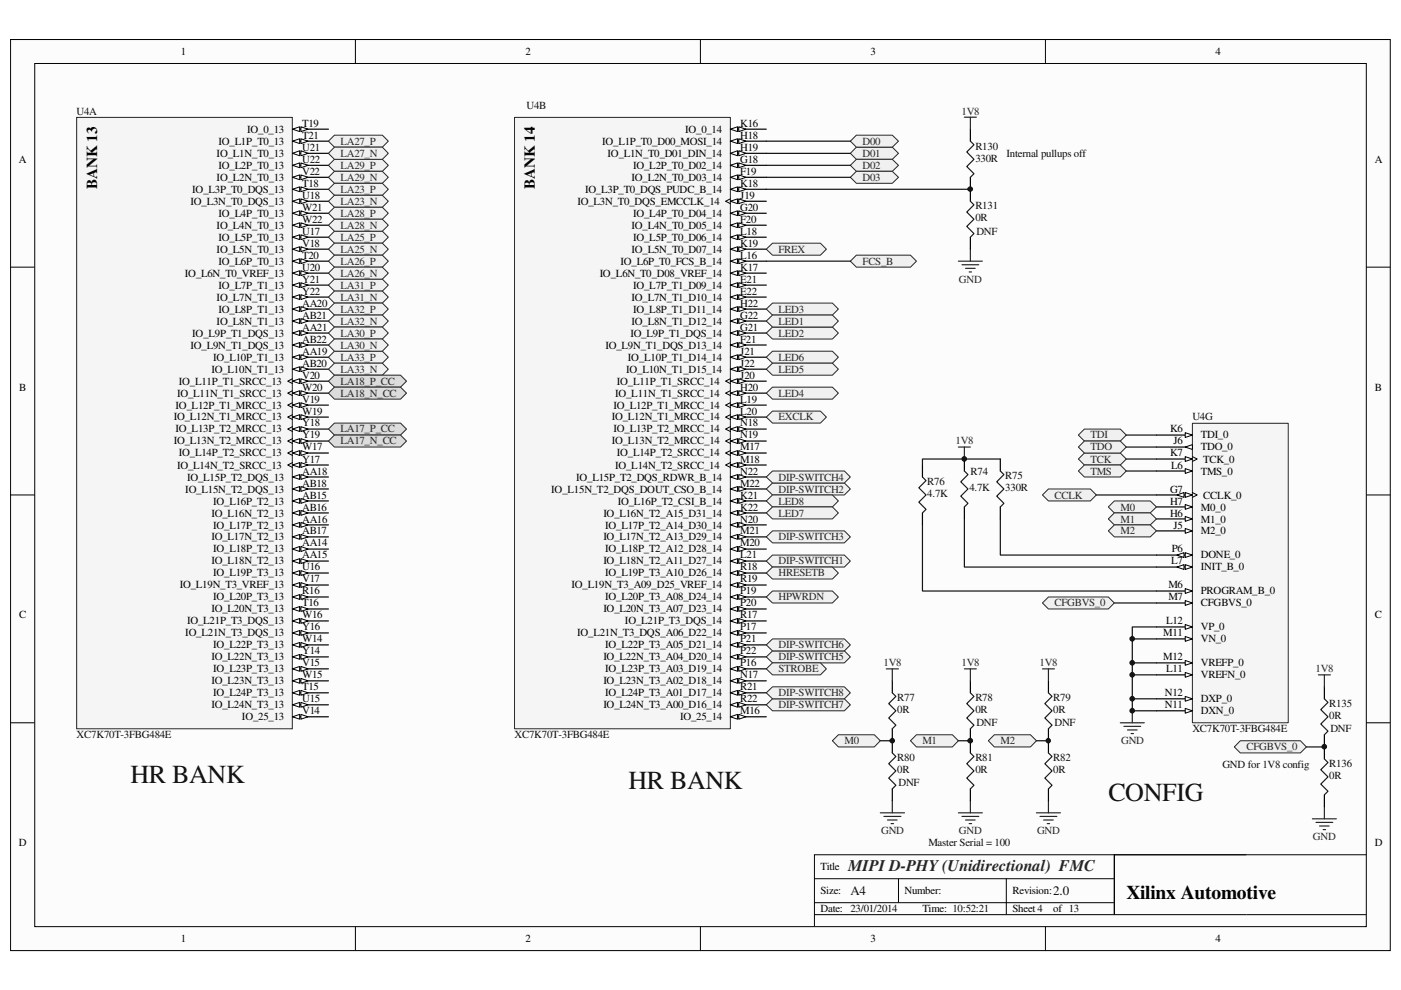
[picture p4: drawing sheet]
<svg xmlns="http://www.w3.org/2000/svg" width="297mm" height="210mm" viewBox="0 0 297 210" stroke-linecap="round" stroke-linejoin="round" font-family="sans-serif">
<defs><g id="words">
<g font-size="5.5" fill="#0e0e0e">
<text x="27.7" y="165.9">HR BANK</text>
<text x="133.3" y="167.2">HR BANK</text>
<text x="235" y="169.8">CONFIG</text>
</g>
<text font-size="4.1" x="238.8" y="190.5">Xilinx Automotive</text>
<text font-size="3.4" fill="#262626" x="179.8" y="184.6">MIPI D-PHY (Unidirectional) FMC</text>
<g font-size="3.2">
<text x="20.6" y="40.1" transform="rotate(-90 20.6 40.1)">BANK 13</text>
<text x="113.4" y="40.1" transform="rotate(-90 113.4 40.1)">BANK 14</text>
</g>
<g font-size="2.8" fill="#0e0e0e">
<text x="180.3" y="189.8">A4</text>
<text x="223.3" y="189.8">2.0</text>
</g>
<g font-size="2.3">
<text x="38.3" y="11.6">1</text>
<text x="111.4" y="11.6">2</text>
<text x="184.6" y="11.6">3</text>
<text x="257.7" y="11.6">4</text>
<text x="52.4" y="28.2">IO_0_13</text>
<text x="64" y="26.9">T19</text>
<text x="64" y="29.4">T21</text>
<text x="145.3" y="28.2">IO_0_14</text>
<text x="156.9" y="26.9">K16</text>
<text x="156.9" y="29.4">H18</text>
<text x="4" y="34.5">A</text>
<text x="45.9" y="33.2">IO_L1N_T0_13</text>
<text x="46.3" y="35.8">IO_L2P_T0_13</text>
<text x="46.3" y="30.7">IO_L1P_T0_13</text>
<text x="64" y="32">U21</text>
<text x="64" y="34.5">U22</text>
<text x="127.7" y="30.7">IO_L1P_T0_D00_MOSI_14</text>
<text x="128.8" y="33.2">IO_L1N_T0_D01_DIN_14</text>
<text x="134.2" y="35.8">IO_L2P_T0_D02_14</text>
<text x="156.9" y="34.5">G18</text>
<text x="156.9" y="32">H19</text>
<text x="291.5" y="34.5">A</text>
<text x="40.8" y="40.9">IO_L3P_T0_DQS_13</text>
<text x="45.9" y="38.3">IO_L2N_T0_13</text>
<text x="64" y="37">V22</text>
<text x="64" y="39.6">T18</text>
<text x="124" y="40.9">IO_L3P_T0_DQS_PUDC_B_14</text>
<text x="133.9" y="38.3">IO_L2N_T0_D03_14</text>
<text x="156.9" y="37">F19</text>
<text x="156.9" y="39.6">K18</text>
<text x="40.4" y="43.4">IO_L3N_T0_DQS_13</text>
<text x="46.3" y="45.9">IO_L4P_T0_13</text>
<text x="64" y="47.2">W22</text>
<text x="64" y="44.7">W21</text>
<text x="64" y="42.1">U18</text>
<text x="122.4" y="43.4">IO_L3N_T0_DQS_EMCCLK_14</text>
<text x="134.2" y="45.9">IO_L4P_T0_D04_14</text>
<text x="156.9" y="44.7">G20</text>
<text x="156.9" y="47.2">F20</text>
<text x="156.9" y="42.1">J19</text>
<text x="45.9" y="53.6">IO_L5N_T0_13</text>
<text x="45.9" y="48.5">IO_L4N_T0_13</text>
<text x="46.3" y="51">IO_L5P_T0_13</text>
<text x="64" y="52.3">V18</text>
<text x="64" y="49.7">U17</text>
<text x="133.9" y="53.6">IO_L5N_T0_D07_14</text>
<text x="133.9" y="48.5">IO_L4N_T0_D05_14</text>
<text x="134.2" y="51">IO_L5P_T0_D06_14</text>
<text x="156.9" y="49.7">L18</text>
<text x="156.9" y="52.3">K19</text>
<text x="39.2" y="58.7">IO_L6N_T0_VREF_13</text>
<text x="46.3" y="56.1">IO_L6P_T0_13</text>
<text x="64" y="57.4">U20</text>
<text x="64" y="59.9">Y21</text>
<text x="64" y="54.8">T20</text>
<text x="127.2" y="58.7">IO_L6N_T0_D08_VREF_14</text>
<text x="131.6" y="56.1">IO_L6P_T0_FCS_B_14</text>
<text x="156.9" y="59.9">E21</text>
<text x="156.9" y="54.8">L16</text>
<text x="156.9" y="57.4">K17</text>
<text x="45.9" y="63.8">IO_L7N_T1_13</text>
<text x="46.3" y="61.2">IO_L7P_T1_13</text>
<text x="64" y="62.5">Y22</text>
<text x="64" y="65">AA20</text>
<text x="133.9" y="63.8">IO_L7N_T1_D10_14</text>
<text x="134.2" y="61.2">IO_L7P_T1_D09_14</text>
<text x="156.9" y="65">H22</text>
<text x="156.9" y="62.5">E22</text>
<text x="40.8" y="71.4">IO_L9P_T1_DQS_13</text>
<text x="45.9" y="68.8">IO_L8N_T1_13</text>
<text x="46.3" y="66.3">IO_L8P_T1_13</text>
<text x="64" y="67.6">AB21</text>
<text x="64" y="70.1">AA21</text>
<text x="133.6" y="71.4">IO_L9P_T1_DQS_14</text>
<text x="133.9" y="68.8">IO_L8N_T1_D12_14</text>
<text x="134.2" y="66.3">IO_L8P_T1_D11_14</text>
<text x="156.9" y="70.1">G21</text>
<text x="156.9" y="67.6">G22</text>
<text x="40.4" y="73.9">IO_L9N_T1_DQS_13</text>
<text x="45.2" y="76.5">IO_L10P_T1_13</text>
<text x="64" y="75.2">AA19</text>
<text x="64" y="77.7">AB20</text>
<text x="64" y="72.6">AB22</text>
<text x="128.4" y="73.9">IO_L9N_T1_DQS_D13_14</text>
<text x="133.1" y="76.5">IO_L10P_T1_D14_14</text>
<text x="156.9" y="77.7">J22</text>
<text x="156.9" y="75.2">J21</text>
<text x="156.9" y="72.6">F21</text>
<text x="4.1" y="82.8">B</text>
<text x="37.9" y="81.5">IO_L11P_T1_SRCC_13</text>
<text x="44.8" y="79">IO_L10N_T1_13</text>
<text x="64" y="82.8">W20</text>
<text x="64" y="80.3">V20</text>
<text x="130.8" y="81.5">IO_L11P_T1_SRCC_14</text>
<text x="132.8" y="79">IO_L10N_T1_D15_14</text>
<text x="156.9" y="82.8">H20</text>
<text x="156.9" y="80.3">J20</text>
<text x="291.5" y="82.8">B</text>
<text x="36.8" y="89.2">IO_L12N_T1_MRCC_13</text>
<text x="37.2" y="86.6">IO_L12P_T1_MRCC_13</text>
<text x="37.5" y="84.1">IO_L11N_T1_SRCC_13</text>
<text x="64" y="85.3">V19</text>
<text x="64" y="87.9">W19</text>
<text x="129.7" y="89.2">IO_L12N_T1_MRCC_14</text>
<text x="130.1" y="86.6">IO_L12P_T1_MRCC_14</text>
<text x="130.4" y="84.1">IO_L11N_T1_SRCC_14</text>
<text x="156.9" y="85.3">L19</text>
<text x="156.9" y="87.9">L20</text>
<text x="36.8" y="94.2">IO_L13N_T2_MRCC_13</text>
<text x="37.2" y="91.7">IO_L13P_T2_MRCC_13</text>
<text x="64" y="90.4">Y18</text>
<text x="64" y="95.5">W17</text>
<text x="64" y="93">Y19</text>
<text x="129.7" y="94.2">IO_L13N_T2_MRCC_14</text>
<text x="130.1" y="91.7">IO_L13P_T2_MRCC_14</text>
<text x="156.9" y="90.4">N18</text>
<text x="156.9" y="95.5">M17</text>
<text x="156.9" y="93">N19</text>
<text x="248.1" y="91.7">K6</text>
<text x="248.8" y="94.2">J6</text>
<text x="254.6" y="95.5">TDO_0</text>
<text x="254.6" y="93">TDI_0</text>
<text x="37.5" y="99.4">IO_L14N_T2_SRCC_13</text>
<text x="37.9" y="96.8">IO_L14P_T2_SRCC_13</text>
<text x="39.7" y="101.9">IO_L15P_T2_DQS_13</text>
<text x="64" y="100.6">AA18</text>
<text x="64" y="98.1">Y17</text>
<text x="122.2" y="101.9">IO_L15P_T2_DQS_RDWR_B_14</text>
<text x="130.4" y="99.4">IO_L14N_T2_SRCC_14</text>
<text x="130.8" y="96.8">IO_L14P_T2_SRCC_14</text>
<text x="156.9" y="98.1">M18</text>
<text x="156.9" y="100.6">N22</text>
<text x="248.1" y="96.8">K7</text>
<text x="248.3" y="99.4">L6</text>
<text x="254.6" y="100.6">TMS_0</text>
<text x="255.1" y="98.1">TCK_0</text>
<text x="39.3" y="104.4">IO_L15N_T2_DQS_13</text>
<text x="45.2" y="107">IO_L16P_T2_13</text>
<text x="64" y="105.7">AB15</text>
<text x="64" y="103.2">AB18</text>
<text x="116.9" y="104.4">IO_L15N_T2_DQS_DOUT_CSO_B_14</text>
<text x="131" y="107">IO_L16P_T2_CSI_B_14</text>
<text x="156.9" y="103.2">M22</text>
<text x="156.9" y="105.7">K21</text>
<text x="248.1" y="104.4">G7</text>
<text x="248.1" y="107">H7</text>
<text x="255.1" y="105.7">CCLK_0</text>
<text x="44.8" y="109.5">IO_L16N_T2_13</text>
<text x="45.2" y="112.1">IO_L17P_T2_13</text>
<text x="64" y="110.8">AA16</text>
<text x="64" y="113.3">AB17</text>
<text x="64" y="108.2">AB16</text>
<text x="127.9" y="109.5">IO_L16N_T2_A15_D31_14</text>
<text x="128.3" y="112.1">IO_L17P_T2_A14_D30_14</text>
<text x="156.9" y="110.8">N20</text>
<text x="156.9" y="113.3">M21</text>
<text x="156.9" y="108.2">K22</text>
<text x="248.1" y="109.5">H6</text>
<text x="248.8" y="112.1">J5</text>
<text x="254.6" y="113.3">M2_0</text>
<text x="254.6" y="110.8">M1_0</text>
<text x="254.6" y="108.2">M0_0</text>
<text x="44.8" y="119.7">IO_L18N_T2_13</text>
<text x="44.8" y="114.6">IO_L17N_T2_13</text>
<text x="45.2" y="117.1">IO_L18P_T2_13</text>
<text x="64" y="115.9">AA14</text>
<text x="64" y="118.4">AA15</text>
<text x="127.9" y="119.7">IO_L18N_T2_A11_D27_14</text>
<text x="127.9" y="114.6">IO_L17N_T2_A13_D29_14</text>
<text x="128.3" y="117.1">IO_L18P_T2_A12_D28_14</text>
<text x="156.9" y="115.9">M20</text>
<text x="156.9" y="118.4">L21</text>
<text x="248.3" y="119.7">L7</text>
<text x="248.5" y="117.1">P6</text>
<text x="254.6" y="118.4">DONE_0</text>
<text x="38.1" y="124.8">IO_L19N_T3_VREF_13</text>
<text x="45.2" y="122.2">IO_L19P_T3_13</text>
<text x="64" y="120.9">U16</text>
<text x="64" y="123.5">V17</text>
<text x="121.2" y="124.8">IO_L19N_T3_A09_D25_VREF_14</text>
<text x="128.3" y="122.2">IO_L19P_T3_A10_D26_14</text>
<text x="156.9" y="120.9">R18</text>
<text x="156.9" y="123.5">R19</text>
<text x="247.7" y="124.8">M6</text>
<text x="254.6" y="120.9">INIT_B_0</text>
<text x="4.1" y="131.1">C</text>
<text x="44.8" y="129.8">IO_L20N_T3_13</text>
<text x="45.2" y="127.3">IO_L20P_T3_13</text>
<text x="64" y="126">R16</text>
<text x="64" y="128.6">T16</text>
<text x="64" y="131.1">W16</text>
<text x="127.9" y="129.8">IO_L20N_T3_A07_D23_14</text>
<text x="128.3" y="127.3">IO_L20P_T3_A08_D24_14</text>
<text x="156.9" y="126">P19</text>
<text x="156.9" y="131.1">R17</text>
<text x="156.9" y="128.6">P20</text>
<text x="247.7" y="127.3">M7</text>
<text x="254.6" y="128.6">CFGBVS_0</text>
<text x="254.6" y="126">PROGRAM_B_0</text>
<text x="291.5" y="131.1">C</text>
<text x="39.3" y="134.9">IO_L21N_T3_DQS_13</text>
<text x="39.7" y="132.4">IO_L21P_T3_DQS_13</text>
<text x="45.2" y="137.5">IO_L22P_T3_13</text>
<text x="64" y="136.2">W14</text>
<text x="64" y="133.6">Y16</text>
<text x="122.4" y="134.9">IO_L21N_T3_DQS_A06_D22_14</text>
<text x="128.3" y="137.5">IO_L22P_T3_A05_D21_14</text>
<text x="132.5" y="132.4">IO_L21P_T3_DQS_14</text>
<text x="156.9" y="136.2">P21</text>
<text x="156.9" y="133.6">P17</text>
<text x="246.6" y="134.9">M11</text>
<text x="247.2" y="132.4">L12</text>
<text x="254.6" y="136.2">VN_0</text>
<text x="254.6" y="133.6">VP_0</text>
<text x="44.8" y="140">IO_L22N_T3_13</text>
<text x="45.2" y="142.6">IO_L23P_T3_13</text>
<text x="64" y="141.3">V15</text>
<text x="64" y="143.8">W15</text>
<text x="64" y="138.7">Y14</text>
<text x="127.9" y="140">IO_L22N_T3_A04_D20_14</text>
<text x="128.3" y="142.6">IO_L23P_T3_A03_D19_14</text>
<text x="156.9" y="141.3">P16</text>
<text x="156.9" y="143.8">N17</text>
<text x="156.9" y="138.7">P22</text>
<text x="246.6" y="140">M12</text>
<text x="247.2" y="142.6">L11</text>
<text x="254.6" y="143.8">VREFN_0</text>
<text x="254.6" y="141.3">VREFP_0</text>
<text x="44.8" y="145.1">IO_L23N_T3_13</text>
<text x="45.2" y="147.7">IO_L24P_T3_13</text>
<text x="64" y="146.4">T15</text>
<text x="64" y="148.9">U15</text>
<text x="127.9" y="145.1">IO_L23N_T3_A02_D18_14</text>
<text x="128.3" y="147.7">IO_L24P_T3_A01_D17_14</text>
<text x="156.9" y="146.4">R21</text>
<text x="156.9" y="148.9">R22</text>
<text x="247" y="147.7">N12</text>
<text x="254.6" y="148.9">DXP_0</text>
<text x="44.8" y="150.2">IO_L24N_T3_13</text>
<text x="51.3" y="152.7">IO_25_13</text>
<text x="64" y="151.5">V14</text>
<text x="127.9" y="150.2">IO_L24N_T3_A00_D16_14</text>
<text x="144.2" y="152.7">IO_25_14</text>
<text x="156.9" y="151.5">M16</text>
<text x="247" y="150.2">N11</text>
<text x="254.6" y="151.5">DXN_0</text>
<text x="4" y="179.4">D</text>
<text x="291.5" y="179.4">D</text>
<text x="173.9" y="184.5">Title</text>
<text x="173.9" y="189.6">Size:</text>
<text x="191.8" y="189.6">Number:</text>
<text x="214.7" y="189.6">Revision:</text>
<text x="173.9" y="193.4">Date: 23/01/2014</text>
<text x="195.6" y="193.4">Time: 10:52:21</text>
<text x="214.7" y="193.4">Sheet 4</text>
<text x="223.3" y="193.4">of 13</text>
<text x="38.3" y="199.8">1</text>
<text x="111.4" y="199.8">2</text>
<text x="184.6" y="199.8">3</text>
<text x="257.7" y="199.8">4</text>
</g>
<g font-size="2.3" fill="#0e0e0e">
<text x="111.6" y="23.1">U4B</text>
<text x="16.3" y="24.3">U4A</text>
<text x="206.8" y="34.2">330R</text>
<text x="206.8" y="31.7">R130</text>
<text x="213.4" y="33.2">Internal pullups off</text>
<text x="206.8" y="46.9">0R</text>
<text x="206.8" y="44.4">R131</text>
<text x="207" y="49.7">DNF</text>
<text x="252.8" y="89.2">U4G</text>
<text x="205.8" y="100.6">R74</text>
<text x="213.1" y="101.6">R75</text>
<text x="196.6" y="105.5">4.7K</text>
<text x="196.6" y="102.9">R76</text>
<text x="205.5" y="104.2">4.7K</text>
<text x="213.1" y="104.2">330R</text>
<text x="190.2" y="148.7">R77</text>
<text x="206.8" y="148.7">R78</text>
<text x="223.3" y="148.7">R79</text>
<text x="281.8" y="149.9">R135</text>
<text x="190.2" y="151.2">0R</text>
<text x="206.8" y="151.2">0R</text>
<text x="207" y="154">DNF</text>
<text x="223.3" y="151.2">0R</text>
<text x="223.6" y="154">DNF</text>
<text x="252.8" y="155.3">XC7K70T-3FBG484E</text>
<text x="281.8" y="152.5">0R</text>
<text x="282.1" y="155.3">DNF</text>
<text x="16.3" y="156.5">XC7K70T-3FBG484E</text>
<text x="109.1" y="156.5">XC7K70T-3FBG484E</text>
<text x="190.2" y="161.4">R80</text>
<text x="206.8" y="161.4">R81</text>
<text x="223.3" y="161.4">R82</text>
<text x="190.2" y="163.9">0R</text>
<text x="190.5" y="166.7">DNF</text>
<text x="206.8" y="163.9">0R</text>
<text x="223.3" y="163.9">0R</text>
<text x="259.2" y="162.9">GND for 1V8 config</text>
<text x="281.8" y="165.2">0R</text>
<text x="281.8" y="162.6">R136</text>
<text x="196.8" y="179.4">Master Serial = 100</text>
</g>
<g font-size="2.3" fill="#262626">
<text x="203.9" y="24.3">1V8</text>
<text x="72.2" y="35.8">LA29_P</text>
<text x="72.2" y="30.7">LA27_P</text>
<text x="72.2" y="33.2">LA27_N</text>
<text x="182.9" y="33.2">D01</text>
<text x="182.9" y="35.8">D02</text>
<text x="182.9" y="30.7">D00</text>
<text x="72.2" y="38.3">LA29_N</text>
<text x="72.2" y="40.9">LA23_P</text>
<text x="182.9" y="38.3">D03</text>
<text x="72.2" y="43.4">LA23_N</text>
<text x="72.2" y="45.9">LA28_P</text>
<text x="72.2" y="51">LA25_P</text>
<text x="72.2" y="53.6">LA25_N</text>
<text x="72.2" y="48.5">LA28_N</text>
<text x="165.1" y="53.6">FREX</text>
<text x="72.2" y="56.1">LA26_P</text>
<text x="72.2" y="58.7">LA26_N</text>
<text x="182.9" y="56.1">FCS_B</text>
<text x="203.3" y="59.9">GND</text>
<text x="72.2" y="61.2">LA31_P</text>
<text x="72.2" y="63.8">LA31_N</text>
<text x="72.2" y="66.3">LA32_P</text>
<text x="72.2" y="68.8">LA32_N</text>
<text x="72.2" y="71.4">LA30_P</text>
<text x="165.1" y="66.3">LED3</text>
<text x="165.1" y="71.4">LED2</text>
<text x="165.1" y="68.8">LED1</text>
<text x="72.2" y="76.5">LA33_P</text>
<text x="72.2" y="73.9">LA30_N</text>
<text x="165.1" y="76.5">LED6</text>
<text x="72.2" y="79">LA33_N</text>
<text x="72.2" y="81.5">LA18_P_CC</text>
<text x="165.1" y="79">LED5</text>
<text x="72.2" y="84.1">LA18_N_CC</text>
<text x="165.1" y="84.1">LED4</text>
<text x="165.1" y="89.2">EXCLK</text>
<text x="72.2" y="91.7">LA17_P_CC</text>
<text x="72.2" y="94.2">LA17_N_CC</text>
<text x="202.6" y="94.2">1V8</text>
<text x="231.2" y="93">TDI</text>
<text x="231.2" y="95.5">TDO</text>
<text x="165.1" y="101.9">DIP-SWITCH4</text>
<text x="231.2" y="98.1">TCK</text>
<text x="231.2" y="100.6">TMS</text>
<text x="165.1" y="104.4">DIP-SWITCH2</text>
<text x="165.1" y="107">LED8</text>
<text x="223.6" y="105.7">CCLK</text>
<text x="165.1" y="109.5">LED7</text>
<text x="237.6" y="108.2">M0</text>
<text x="237.6" y="110.8">M1</text>
<text x="237.6" y="113.3">M2</text>
<text x="165.1" y="119.7">DIP-SWITCH1</text>
<text x="165.1" y="114.6">DIP-SWITCH3</text>
<text x="165.1" y="122.2">HRESETB</text>
<text x="165.1" y="127.3">HPWRDN</text>
<text x="223.6" y="128.6">CFGBVS_0</text>
<text x="165.1" y="137.5">DIP-SWITCH6</text>
<text x="165.1" y="140">DIP-SWITCH5</text>
<text x="165.1" y="142.6">STROBE</text>
<text x="187.3" y="141.3">1V8</text>
<text x="203.9" y="141.3">1V8</text>
<text x="220.4" y="141.3">1V8</text>
<text x="278.9" y="142.6">1V8</text>
<text x="165.1" y="147.7">DIP-SWITCH8</text>
<text x="165.1" y="150.2">DIP-SWITCH7</text>
<text x="179.1" y="157.8">M0</text>
<text x="195.6" y="157.8">M1</text>
<text x="212.1" y="157.8">M2</text>
<text x="237.7" y="157.8">GND</text>
<text x="264.3" y="159.1">CFGBVS_0</text>
<text x="186.8" y="176.9">GND</text>
<text x="203.3" y="176.9">GND</text>
<text x="219.9" y="176.9">GND</text>
<text x="278.4" y="178.1">GND</text>
</g>
</g></defs>
<path d="M2.3 8.4h292.5v193.1h-292.5z" fill="#fcfcfc"/>
<path d="M2.2 8.4h292.6v193.1h-292.6z" fill="none" stroke="#000" stroke-width=".21"/>
<path d="M7.4 13.5h282.3v183h-282.3z" fill="#fcfcfc"/>
<g fill="none" stroke="#000" stroke-width=".21">
<path d="M7.4 13.5h282.3v183h-282.3zM75.3 8.3v5.1M148.5 8.3v5.1M221.7 8.3v5.1M2.2 56.6h5.1M289.7 56.6h5.1M2.2 104.9h5.1M289.7 104.9h5.1M2.2 153.2h5.1M289.7 153.2h5.1M75.3 196.5v5.1M148.5 196.5v5.1"/>
<path d="M172.7 186.3h63.6M172.7 193.9h117M172.7 191.4h63.6M190.5 186.3v5.1M213.4 186.3v7.6M221.7 196.5v5.1M236.3 181.2v12.7v-12.7h53.4M264.2 181.2h-91.5v15.3"/>
</g>
<path d="M16.3 24.9h45.7v129.6h-45.7z" fill="#f5f5f5"/>
<path d="M16.3 24.9h45.7v129.6h-45.7z" fill="none" stroke="#262626" stroke-width=".21"/>
<path d="M62 152h7.6" fill="none" stroke="#000" stroke-width=".25"/>
<path d="M62 152l1.5-.5v1z" fill="#fcfcfc"/>
<path d="M62 152l1.5-.5v1z" fill="none" stroke="#000" stroke-width=".21"/>
<path d="M63.8 151.5l1.5 .5-1.5 .5z" fill="#fcfcfc"/>
<path d="M63.8 151.5l1.5 .5-1.5 .5z" fill="none" stroke="#000" stroke-width=".21"/>
<path d="M62 149.4h7.6" fill="none" stroke="#000" stroke-width=".25"/>
<path d="M62 149.4l1.5-.5v1z" fill="#fcfcfc"/>
<path d="M62 149.4l1.5-.5v1z" fill="none" stroke="#000" stroke-width=".21"/>
<path d="M63.8 148.9l1.5 .5-1.5 .5z" fill="#fcfcfc"/>
<path d="M63.8 148.9l1.5 .5-1.5 .5z" fill="none" stroke="#000" stroke-width=".21"/>
<path d="M62 146.9h7.6" fill="none" stroke="#000" stroke-width=".25"/>
<path d="M62 146.9l1.5-.5v1z" fill="#fcfcfc"/>
<path d="M62 146.9l1.5-.5v1z" fill="none" stroke="#000" stroke-width=".21"/>
<path d="M63.8 146.4l1.5 .5-1.5 .5z" fill="#fcfcfc"/>
<path d="M63.8 146.4l1.5 .5-1.5 .5z" fill="none" stroke="#000" stroke-width=".21"/>
<path d="M62 144.4h7.6" fill="none" stroke="#000" stroke-width=".25"/>
<path d="M62 144.4l1.5-.6v1.1z" fill="#fcfcfc"/>
<path d="M62 144.4l1.5-.6v1.1z" fill="none" stroke="#000" stroke-width=".21"/>
<path d="M63.8 143.8l1.5 .6-1.5 .5z" fill="#fcfcfc"/>
<path d="M63.8 143.8l1.5 .6-1.5 .5z" fill="none" stroke="#000" stroke-width=".21"/>
<path d="M62 141.8h7.6" fill="none" stroke="#000" stroke-width=".25"/>
<path d="M62 141.8l1.5-.5v1z" fill="#fcfcfc"/>
<path d="M62 141.8l1.5-.5v1z" fill="none" stroke="#000" stroke-width=".21"/>
<path d="M63.8 141.3l1.5 .5-1.5 .5z" fill="#fcfcfc"/>
<path d="M63.8 141.3l1.5 .5-1.5 .5z" fill="none" stroke="#000" stroke-width=".21"/>
<path d="M62 139.3h7.6" fill="none" stroke="#000" stroke-width=".25"/>
<path d="M62 139.3l1.5-.5v1z" fill="#fcfcfc"/>
<path d="M62 139.3l1.5-.5v1z" fill="none" stroke="#000" stroke-width=".21"/>
<path d="M63.8 138.8l1.5 .5-1.5 .5z" fill="#fcfcfc"/>
<path d="M63.8 138.8l1.5 .5-1.5 .5z" fill="none" stroke="#000" stroke-width=".21"/>
<path d="M62 136.7h7.6" fill="none" stroke="#000" stroke-width=".25"/>
<path d="M62 136.7l1.5-.5v1z" fill="#fcfcfc"/>
<path d="M62 136.7l1.5-.5v1z" fill="none" stroke="#000" stroke-width=".21"/>
<path d="M63.8 136.2l1.5 .5-1.5 .5z" fill="#fcfcfc"/>
<path d="M63.8 136.2l1.5 .5-1.5 .5z" fill="none" stroke="#000" stroke-width=".21"/>
<path d="M62 134.2h7.6" fill="none" stroke="#000" stroke-width=".25"/>
<path d="M62 134.2l1.5-.5v1z" fill="#fcfcfc"/>
<path d="M62 134.2l1.5-.5v1z" fill="none" stroke="#000" stroke-width=".21"/>
<path d="M63.8 133.7l1.5 .5-1.5 .5z" fill="#fcfcfc"/>
<path d="M63.8 133.7l1.5 .5-1.5 .5z" fill="none" stroke="#000" stroke-width=".21"/>
<path d="M62 131.7h7.6" fill="none" stroke="#000" stroke-width=".25"/>
<path d="M62 131.7l1.5-.6v1.1z" fill="#fcfcfc"/>
<path d="M62 131.7l1.5-.6v1.1z" fill="none" stroke="#000" stroke-width=".21"/>
<path d="M63.8 131.1l1.5 .6-1.5 .5z" fill="#fcfcfc"/>
<path d="M63.8 131.1l1.5 .6-1.5 .5z" fill="none" stroke="#000" stroke-width=".21"/>
<path d="M62 129.1h7.6" fill="none" stroke="#000" stroke-width=".25"/>
<path d="M62 129.1l1.5-.5v1z" fill="#fcfcfc"/>
<path d="M62 129.1l1.5-.5v1z" fill="none" stroke="#000" stroke-width=".21"/>
<path d="M63.8 128.6l1.5 .5-1.5 .5z" fill="#fcfcfc"/>
<path d="M63.8 128.6l1.5 .5-1.5 .5z" fill="none" stroke="#000" stroke-width=".21"/>
<path d="M62 126.6h7.6" fill="none" stroke="#000" stroke-width=".25"/>
<path d="M62 126.6l1.5-.5v1z" fill="#fcfcfc"/>
<path d="M62 126.6l1.5-.5v1z" fill="none" stroke="#000" stroke-width=".21"/>
<path d="M63.8 126.1l1.5 .5-1.5 .5z" fill="#fcfcfc"/>
<path d="M63.8 126.1l1.5 .5-1.5 .5z" fill="none" stroke="#000" stroke-width=".21"/>
<path d="M62 124h7.6" fill="none" stroke="#000" stroke-width=".25"/>
<path d="M62 124l1.5-.5v1z" fill="#fcfcfc"/>
<path d="M62 124l1.5-.5v1z" fill="none" stroke="#000" stroke-width=".21"/>
<path d="M63.8 123.5l1.5 .5-1.5 .5z" fill="#fcfcfc"/>
<path d="M63.8 123.5l1.5 .5-1.5 .5z" fill="none" stroke="#000" stroke-width=".21"/>
<path d="M62 121.5h7.6" fill="none" stroke="#000" stroke-width=".25"/>
<path d="M62 121.5l1.5-.5v1z" fill="#fcfcfc"/>
<path d="M62 121.5l1.5-.5v1z" fill="none" stroke="#000" stroke-width=".21"/>
<path d="M63.8 121l1.5 .5-1.5 .5z" fill="#fcfcfc"/>
<path d="M63.8 121l1.5 .5-1.5 .5z" fill="none" stroke="#000" stroke-width=".21"/>
<path d="M62 119h7.6" fill="none" stroke="#000" stroke-width=".25"/>
<path d="M62 119l1.5-.6v1.1z" fill="#fcfcfc"/>
<path d="M62 119l1.5-.6v1.1z" fill="none" stroke="#000" stroke-width=".21"/>
<path d="M63.8 118.4l1.5 .6-1.5 .5z" fill="#fcfcfc"/>
<path d="M63.8 118.4l1.5 .6-1.5 .5z" fill="none" stroke="#000" stroke-width=".21"/>
<path d="M62 116.4h7.6" fill="none" stroke="#000" stroke-width=".25"/>
<path d="M62 116.4l1.5-.5v1z" fill="#fcfcfc"/>
<path d="M62 116.4l1.5-.5v1z" fill="none" stroke="#000" stroke-width=".21"/>
<path d="M63.8 115.9l1.5 .5-1.5 .5z" fill="#fcfcfc"/>
<path d="M63.8 115.9l1.5 .5-1.5 .5z" fill="none" stroke="#000" stroke-width=".21"/>
<path d="M62 113.8h7.6" fill="none" stroke="#000" stroke-width=".25"/>
<path d="M62 113.8l1.5-.5v1z" fill="#fcfcfc"/>
<path d="M62 113.8l1.5-.5v1z" fill="none" stroke="#000" stroke-width=".21"/>
<path d="M63.8 113.3l1.5 .5-1.5 .5z" fill="#fcfcfc"/>
<path d="M63.8 113.3l1.5 .5-1.5 .5z" fill="none" stroke="#000" stroke-width=".21"/>
<path d="M62 111.3h7.6" fill="none" stroke="#000" stroke-width=".25"/>
<path d="M62 111.3l1.5-.5v1z" fill="#fcfcfc"/>
<path d="M62 111.3l1.5-.5v1z" fill="none" stroke="#000" stroke-width=".21"/>
<path d="M63.8 110.8l1.5 .5-1.5 .5z" fill="#fcfcfc"/>
<path d="M63.8 110.8l1.5 .5-1.5 .5z" fill="none" stroke="#000" stroke-width=".21"/>
<path d="M62 108.8h7.6" fill="none" stroke="#000" stroke-width=".25"/>
<path d="M62 108.8l1.5-.6v1.1z" fill="#fcfcfc"/>
<path d="M62 108.8l1.5-.6v1.1z" fill="none" stroke="#000" stroke-width=".21"/>
<path d="M63.8 108.2l1.5 .6-1.5 .5z" fill="#fcfcfc"/>
<path d="M63.8 108.2l1.5 .6-1.5 .5z" fill="none" stroke="#000" stroke-width=".21"/>
<path d="M62 106.2h7.6" fill="none" stroke="#000" stroke-width=".25"/>
<path d="M62 106.2l1.5-.5v1z" fill="#fcfcfc"/>
<path d="M62 106.2l1.5-.5v1z" fill="none" stroke="#000" stroke-width=".21"/>
<path d="M63.8 105.7l1.5 .5-1.5 .5z" fill="#fcfcfc"/>
<path d="M63.8 105.7l1.5 .5-1.5 .5z" fill="none" stroke="#000" stroke-width=".21"/>
<path d="M62 103.7h7.6" fill="none" stroke="#000" stroke-width=".25"/>
<path d="M62 103.7l1.5-.5v1z" fill="#fcfcfc"/>
<path d="M62 103.7l1.5-.5v1z" fill="none" stroke="#000" stroke-width=".21"/>
<path d="M63.8 103.2l1.5 .5-1.5 .5z" fill="#fcfcfc"/>
<path d="M63.8 103.2l1.5 .5-1.5 .5z" fill="none" stroke="#000" stroke-width=".21"/>
<path d="M62 101.1h7.6" fill="none" stroke="#000" stroke-width=".25"/>
<path d="M62 101.1l1.5-.5v1z" fill="#fcfcfc"/>
<path d="M62 101.1l1.5-.5v1z" fill="none" stroke="#000" stroke-width=".21"/>
<path d="M63.8 100.6l1.5 .5-1.5 .5z" fill="#fcfcfc"/>
<path d="M62 98.1l-1 .5 1 .5M63.8 100.6l1.5 .5-1.5 .5z" fill="none" stroke="#000" stroke-width=".21"/>
<path d="M62 98.6h7.6" fill="none" stroke="#000" stroke-width=".25"/>
<path d="M62 98.6l1.5-.5v1z" fill="#fcfcfc"/>
<path d="M62 98.6l1.5-.5v1z" fill="none" stroke="#000" stroke-width=".21"/>
<path d="M63.8 98.1l1.5 .5-1.5 .5z" fill="#fcfcfc"/>
<path d="M62 95.5l-1 .6 1 .5M63.8 98.1l1.5 .5-1.5 .5z" fill="none" stroke="#000" stroke-width=".21"/>
<path d="M62 96.1h7.6" fill="none" stroke="#000" stroke-width=".25"/>
<path d="M62 96.1l1.5-.6v1.1z" fill="#fcfcfc"/>
<path d="M62 96.1l1.5-.6v1.1z" fill="none" stroke="#000" stroke-width=".21"/>
<path d="M63.8 95.5l1.5 .6-1.5 .5z" fill="#fcfcfc"/>
<path d="M62 93l-1 .5 1 .5M63.8 95.5l1.5 .6-1.5 .5z" fill="none" stroke="#000" stroke-width=".21"/>
<path d="M62 93.5h7.6" fill="none" stroke="#000" stroke-width=".25"/>
<path d="M62 93.5l1.5-.5v1z" fill="#fcfcfc"/>
<path d="M62 93.5l1.5-.5v1z" fill="none" stroke="#000" stroke-width=".21"/>
<path d="M63.8 93l1.5 .5-1.5 .5z" fill="#fcfcfc"/>
<path d="M62 90.5l-1 .5 1 .5M63.8 93l1.5 .5-1.5 .5z" fill="none" stroke="#000" stroke-width=".21"/>
<path d="M62 91h7.6" fill="none" stroke="#000" stroke-width=".25"/>
<path d="M62 91l1.5-.5v1z" fill="#fcfcfc"/>
<path d="M62 91l1.5-.5v1z" fill="none" stroke="#000" stroke-width=".21"/>
<path d="M63.8 90.5l1.5 .5-1.5 .5z" fill="#fcfcfc"/>
<path d="M62 87.9l-1 .5 1 .5M63.8 90.5l1.5 .5-1.5 .5z" fill="none" stroke="#000" stroke-width=".21"/>
<path d="M62 88.4h7.6" fill="none" stroke="#000" stroke-width=".25"/>
<path d="M62 88.4l1.5-.5v1z" fill="#fcfcfc"/>
<path d="M62 88.4l1.5-.5v1z" fill="none" stroke="#000" stroke-width=".21"/>
<path d="M63.8 87.9l1.5 .5-1.5 .5z" fill="#fcfcfc"/>
<path d="M62 85.4l-1 .5 1 .5M63.8 87.9l1.5 .5-1.5 .5z" fill="none" stroke="#000" stroke-width=".21"/>
<path d="M62 85.9h7.6" fill="none" stroke="#000" stroke-width=".25"/>
<path d="M62 85.9l1.5-.5v1z" fill="#fcfcfc"/>
<path d="M62 85.9l1.5-.5v1z" fill="none" stroke="#000" stroke-width=".21"/>
<path d="M63.8 85.4l1.5 .5-1.5 .5z" fill="#fcfcfc"/>
<path d="M62 82.8l-1 .6 1 .5M63.8 85.4l1.5 .5-1.5 .5z" fill="none" stroke="#000" stroke-width=".21"/>
<path d="M62 83.4h7.6" fill="none" stroke="#000" stroke-width=".25"/>
<path d="M62 83.4l1.5-.6v1.1z" fill="#fcfcfc"/>
<path d="M62 83.4l1.5-.6v1.1z" fill="none" stroke="#000" stroke-width=".21"/>
<path d="M63.8 82.8l1.5 .6-1.5 .5z" fill="#fcfcfc"/>
<path d="M62 80.3l-1 .5 1 .5M63.8 82.8l1.5 .6-1.5 .5z" fill="none" stroke="#000" stroke-width=".21"/>
<path d="M62 80.8h7.6" fill="none" stroke="#000" stroke-width=".25"/>
<path d="M62 80.8l1.5-.5v1z" fill="#fcfcfc"/>
<path d="M62 80.8l1.5-.5v1z" fill="none" stroke="#000" stroke-width=".21"/>
<path d="M63.8 80.3l1.5 .5-1.5 .5z" fill="#fcfcfc"/>
<path d="M63.8 80.3l1.5 .5-1.5 .5z" fill="none" stroke="#000" stroke-width=".21"/>
<path d="M62 78.3h7.6" fill="none" stroke="#000" stroke-width=".25"/>
<path d="M62 78.3l1.5-.5v1z" fill="#fcfcfc"/>
<path d="M62 78.3l1.5-.5v1z" fill="none" stroke="#000" stroke-width=".21"/>
<path d="M63.8 77.8l1.5 .5-1.5 .5z" fill="#fcfcfc"/>
<path d="M63.8 77.8l1.5 .5-1.5 .5z" fill="none" stroke="#000" stroke-width=".21"/>
<path d="M62 75.7h7.6" fill="none" stroke="#000" stroke-width=".25"/>
<path d="M62 75.7l1.5-.5v1z" fill="#fcfcfc"/>
<path d="M62 75.7l1.5-.5v1z" fill="none" stroke="#000" stroke-width=".21"/>
<path d="M63.8 75.2l1.5 .5-1.5 .5z" fill="#fcfcfc"/>
<path d="M63.8 75.2l1.5 .5-1.5 .5z" fill="none" stroke="#000" stroke-width=".21"/>
<path d="M62 73.2h7.6" fill="none" stroke="#000" stroke-width=".25"/>
<path d="M62 73.2l1.5-.6v1.1z" fill="#fcfcfc"/>
<path d="M62 73.2l1.5-.6v1.1z" fill="none" stroke="#000" stroke-width=".21"/>
<path d="M63.8 72.6l1.5 .6-1.5 .5z" fill="#fcfcfc"/>
<path d="M63.8 72.6l1.5 .6-1.5 .5z" fill="none" stroke="#000" stroke-width=".21"/>
<path d="M62 70.6h7.6" fill="none" stroke="#000" stroke-width=".25"/>
<path d="M62 70.6l1.5-.5v1z" fill="#fcfcfc"/>
<path d="M62 70.6l1.5-.5v1z" fill="none" stroke="#000" stroke-width=".21"/>
<path d="M63.8 70.1l1.5 .5-1.5 .5z" fill="#fcfcfc"/>
<path d="M63.8 70.1l1.5 .5-1.5 .5z" fill="none" stroke="#000" stroke-width=".21"/>
<path d="M62 68.1h7.6" fill="none" stroke="#000" stroke-width=".25"/>
<path d="M62 68.1l1.5-.5v1z" fill="#fcfcfc"/>
<path d="M62 68.1l1.5-.5v1z" fill="none" stroke="#000" stroke-width=".21"/>
<path d="M63.8 67.6l1.5 .5-1.5 .5z" fill="#fcfcfc"/>
<path d="M63.8 67.6l1.5 .5-1.5 .5z" fill="none" stroke="#000" stroke-width=".21"/>
<path d="M62 65.5h7.6" fill="none" stroke="#000" stroke-width=".25"/>
<path d="M62 65.5l1.5-.5v1z" fill="#fcfcfc"/>
<path d="M62 65.5l1.5-.5v1z" fill="none" stroke="#000" stroke-width=".21"/>
<path d="M63.8 65l1.5 .5-1.5 .5z" fill="#fcfcfc"/>
<path d="M63.8 65l1.5 .5-1.5 .5z" fill="none" stroke="#000" stroke-width=".21"/>
<path d="M62 63h7.6" fill="none" stroke="#000" stroke-width=".25"/>
<path d="M62 63l1.5-.5v1z" fill="#fcfcfc"/>
<path d="M62 63l1.5-.5v1z" fill="none" stroke="#000" stroke-width=".21"/>
<path d="M63.8 62.5l1.5 .5-1.5 .5z" fill="#fcfcfc"/>
<path d="M63.8 62.5l1.5 .5-1.5 .5z" fill="none" stroke="#000" stroke-width=".21"/>
<path d="M62 60.5h7.6" fill="none" stroke="#000" stroke-width=".25"/>
<path d="M62 60.5l1.5-.6v1.1z" fill="#fcfcfc"/>
<path d="M62 60.5l1.5-.6v1.1z" fill="none" stroke="#000" stroke-width=".21"/>
<path d="M63.8 59.9l1.5 .6-1.5 .5z" fill="#fcfcfc"/>
<path d="M63.8 59.9l1.5 .6-1.5 .5z" fill="none" stroke="#000" stroke-width=".21"/>
<path d="M62 57.9h7.6" fill="none" stroke="#000" stroke-width=".25"/>
<path d="M62 57.9l1.5-.5v1z" fill="#fcfcfc"/>
<path d="M62 57.9l1.5-.5v1z" fill="none" stroke="#000" stroke-width=".21"/>
<path d="M63.8 57.4l1.5 .5-1.5 .5z" fill="#fcfcfc"/>
<path d="M63.8 57.4l1.5 .5-1.5 .5z" fill="none" stroke="#000" stroke-width=".21"/>
<path d="M62 55.4h7.6" fill="none" stroke="#000" stroke-width=".25"/>
<path d="M62 55.4l1.5-.5v1z" fill="#fcfcfc"/>
<path d="M62 55.4l1.5-.5v1z" fill="none" stroke="#000" stroke-width=".21"/>
<path d="M63.8 54.9l1.5 .5-1.5 .5z" fill="#fcfcfc"/>
<path d="M63.8 54.9l1.5 .5-1.5 .5z" fill="none" stroke="#000" stroke-width=".21"/>
<path d="M62 52.8h7.6" fill="none" stroke="#000" stroke-width=".25"/>
<path d="M62 52.8l1.5-.5v1z" fill="#fcfcfc"/>
<path d="M62 52.8l1.5-.5v1z" fill="none" stroke="#000" stroke-width=".21"/>
<path d="M63.8 52.3l1.5 .5-1.5 .5z" fill="#fcfcfc"/>
<path d="M63.8 52.3l1.5 .5-1.5 .5z" fill="none" stroke="#000" stroke-width=".21"/>
<path d="M62 50.3h7.6" fill="none" stroke="#000" stroke-width=".25"/>
<path d="M62 50.3l1.5-.5v1z" fill="#fcfcfc"/>
<path d="M62 50.3l1.5-.5v1z" fill="none" stroke="#000" stroke-width=".21"/>
<path d="M63.8 49.8l1.5 .5-1.5 .5z" fill="#fcfcfc"/>
<path d="M63.8 49.8l1.5 .5-1.5 .5z" fill="none" stroke="#000" stroke-width=".21"/>
<path d="M62 47.8h7.6" fill="none" stroke="#000" stroke-width=".25"/>
<path d="M62 47.8l1.5-.6v1.1z" fill="#fcfcfc"/>
<path d="M62 47.8l1.5-.6v1.1z" fill="none" stroke="#000" stroke-width=".21"/>
<path d="M63.8 47.2l1.5 .6-1.5 .5z" fill="#fcfcfc"/>
<path d="M63.8 47.2l1.5 .6-1.5 .5z" fill="none" stroke="#000" stroke-width=".21"/>
<path d="M62 45.2h7.6" fill="none" stroke="#000" stroke-width=".25"/>
<path d="M62 45.2l1.5-.5v1z" fill="#fcfcfc"/>
<path d="M62 45.2l1.5-.5v1z" fill="none" stroke="#000" stroke-width=".21"/>
<path d="M63.8 44.7l1.5 .5-1.5 .5z" fill="#fcfcfc"/>
<path d="M63.8 44.7l1.5 .5-1.5 .5z" fill="none" stroke="#000" stroke-width=".21"/>
<path d="M62 42.7h7.6" fill="none" stroke="#000" stroke-width=".25"/>
<path d="M62 42.7l1.5-.5v1z" fill="#fcfcfc"/>
<path d="M62 42.7l1.5-.5v1z" fill="none" stroke="#000" stroke-width=".21"/>
<path d="M63.8 42.2l1.5 .5-1.5 .5z" fill="#fcfcfc"/>
<path d="M63.8 42.2l1.5 .5-1.5 .5z" fill="none" stroke="#000" stroke-width=".21"/>
<path d="M62 40.1h7.6" fill="none" stroke="#000" stroke-width=".25"/>
<path d="M62 40.1l1.5-.5v1z" fill="#fcfcfc"/>
<path d="M62 40.1l1.5-.5v1z" fill="none" stroke="#000" stroke-width=".21"/>
<path d="M63.8 39.6l1.5 .5-1.5 .5z" fill="#fcfcfc"/>
<path d="M63.8 39.6l1.5 .5-1.5 .5z" fill="none" stroke="#000" stroke-width=".21"/>
<path d="M62 37.6h7.6" fill="none" stroke="#000" stroke-width=".25"/>
<path d="M62 37.6l1.5-.5v1z" fill="#fcfcfc"/>
<path d="M62 37.6l1.5-.5v1z" fill="none" stroke="#000" stroke-width=".21"/>
<path d="M63.8 37.1l1.5 .5-1.5 .5z" fill="#fcfcfc"/>
<path d="M63.8 37.1l1.5 .5-1.5 .5z" fill="none" stroke="#000" stroke-width=".21"/>
<path d="M62 35.1h7.6" fill="none" stroke="#000" stroke-width=".25"/>
<path d="M62 35.1l1.5-.6v1.1z" fill="#fcfcfc"/>
<path d="M62 35.1l1.5-.6v1.1z" fill="none" stroke="#000" stroke-width=".21"/>
<path d="M63.8 34.5l1.5 .6-1.5 .5z" fill="#fcfcfc"/>
<path d="M63.8 34.5l1.5 .6-1.5 .5z" fill="none" stroke="#000" stroke-width=".21"/>
<path d="M62 32.5h7.6" fill="none" stroke="#000" stroke-width=".25"/>
<path d="M62 32.5l1.5-.5v1z" fill="#fcfcfc"/>
<path d="M62 32.5l1.5-.5v1z" fill="none" stroke="#000" stroke-width=".21"/>
<path d="M63.8 32l1.5 .5-1.5 .5z" fill="#fcfcfc"/>
<path d="M63.8 32l1.5 .5-1.5 .5z" fill="none" stroke="#000" stroke-width=".21"/>
<path d="M62 29.9h7.6" fill="none" stroke="#000" stroke-width=".25"/>
<path d="M62 29.9l1.5-.5v1z" fill="#fcfcfc"/>
<path d="M62 29.9l1.5-.5v1z" fill="none" stroke="#000" stroke-width=".21"/>
<path d="M63.8 29.4l1.5 .5-1.5 .5z" fill="#fcfcfc"/>
<path d="M63.8 29.4l1.5 .5-1.5 .5z" fill="none" stroke="#000" stroke-width=".21"/>
<path d="M62 27.4h7.6" fill="none" stroke="#000" stroke-width=".25"/>
<path d="M62 27.4l1.5-.5v1z" fill="#fcfcfc"/>
<path d="M62 27.4l1.5-.5v1z" fill="none" stroke="#000" stroke-width=".21"/>
<path d="M63.8 26.9l1.5 .5-1.5 .5z" fill="#fcfcfc"/>
<path d="M63.8 26.9l1.5 .5-1.5 .5z" fill="none" stroke="#000" stroke-width=".21"/>
<path d="M109.1 24.9h45.8v129.6h-45.8z" fill="#f5f5f5"/>
<path d="M109.1 24.9h45.8v129.6h-45.8z" fill="none" stroke="#262626" stroke-width=".21"/>
<path d="M154.9 152h7.6" fill="none" stroke="#000" stroke-width=".25"/>
<path d="M154.9 152l1.5-.5v1z" fill="#fcfcfc"/>
<path d="M154.9 152l1.5-.5v1z" fill="none" stroke="#000" stroke-width=".21"/>
<path d="M156.6 151.5l1.6 .5-1.6 .5z" fill="#fcfcfc"/>
<path d="M156.6 151.5l1.6 .5-1.6 .5z" fill="none" stroke="#000" stroke-width=".21"/>
<path d="M154.9 149.4h7.6" fill="none" stroke="#000" stroke-width=".25"/>
<path d="M154.9 149.4l1.5-.5v1z" fill="#fcfcfc"/>
<path d="M154.9 149.4l1.5-.5v1z" fill="none" stroke="#000" stroke-width=".21"/>
<path d="M156.6 148.9l1.6 .5-1.6 .5z" fill="#fcfcfc"/>
<path d="M156.6 148.9l1.6 .5-1.6 .5z" fill="none" stroke="#000" stroke-width=".21"/>
<path d="M154.9 146.9h7.6" fill="none" stroke="#000" stroke-width=".25"/>
<path d="M154.9 146.9l1.5-.5v1z" fill="#fcfcfc"/>
<path d="M154.9 146.9l1.5-.5v1z" fill="none" stroke="#000" stroke-width=".21"/>
<path d="M156.6 146.4l1.6 .5-1.6 .5z" fill="#fcfcfc"/>
<path d="M156.6 146.4l1.6 .5-1.6 .5z" fill="none" stroke="#000" stroke-width=".21"/>
<path d="M154.9 144.4h7.6" fill="none" stroke="#000" stroke-width=".25"/>
<path d="M154.9 144.4l1.5-.6v1.1z" fill="#fcfcfc"/>
<path d="M154.9 144.4l1.5-.6v1.1z" fill="none" stroke="#000" stroke-width=".21"/>
<path d="M156.6 143.8l1.6 .6-1.6 .5z" fill="#fcfcfc"/>
<path d="M156.6 143.8l1.6 .6-1.6 .5z" fill="none" stroke="#000" stroke-width=".21"/>
<path d="M154.9 141.8h7.6" fill="none" stroke="#000" stroke-width=".25"/>
<path d="M154.9 141.8l1.5-.5v1z" fill="#fcfcfc"/>
<path d="M154.9 141.8l1.5-.5v1z" fill="none" stroke="#000" stroke-width=".21"/>
<path d="M156.6 141.3l1.6 .5-1.6 .5z" fill="#fcfcfc"/>
<path d="M156.6 141.3l1.6 .5-1.6 .5z" fill="none" stroke="#000" stroke-width=".21"/>
<path d="M154.9 139.3h7.6" fill="none" stroke="#000" stroke-width=".25"/>
<path d="M154.9 139.3l1.5-.5v1z" fill="#fcfcfc"/>
<path d="M154.9 139.3l1.5-.5v1z" fill="none" stroke="#000" stroke-width=".21"/>
<path d="M156.6 138.8l1.6 .5-1.6 .5z" fill="#fcfcfc"/>
<path d="M156.6 138.8l1.6 .5-1.6 .5z" fill="none" stroke="#000" stroke-width=".21"/>
<path d="M154.9 136.7h7.6" fill="none" stroke="#000" stroke-width=".25"/>
<path d="M154.9 136.7l1.5-.5v1z" fill="#fcfcfc"/>
<path d="M154.9 136.7l1.5-.5v1z" fill="none" stroke="#000" stroke-width=".21"/>
<path d="M156.6 136.2l1.6 .5-1.6 .5z" fill="#fcfcfc"/>
<path d="M156.6 136.2l1.6 .5-1.6 .5z" fill="none" stroke="#000" stroke-width=".21"/>
<path d="M154.9 134.2h7.6" fill="none" stroke="#000" stroke-width=".25"/>
<path d="M154.9 134.2l1.5-.5v1z" fill="#fcfcfc"/>
<path d="M154.9 134.2l1.5-.5v1z" fill="none" stroke="#000" stroke-width=".21"/>
<path d="M156.6 133.7l1.6 .5-1.6 .5z" fill="#fcfcfc"/>
<path d="M156.6 133.7l1.6 .5-1.6 .5z" fill="none" stroke="#000" stroke-width=".21"/>
<path d="M154.9 131.7h7.6" fill="none" stroke="#000" stroke-width=".25"/>
<path d="M154.9 131.7l1.5-.6v1.1z" fill="#fcfcfc"/>
<path d="M154.9 131.7l1.5-.6v1.1z" fill="none" stroke="#000" stroke-width=".21"/>
<path d="M156.6 131.1l1.6 .6-1.6 .5z" fill="#fcfcfc"/>
<path d="M156.6 131.1l1.6 .6-1.6 .5z" fill="none" stroke="#000" stroke-width=".21"/>
<path d="M154.9 129.1h7.6" fill="none" stroke="#000" stroke-width=".25"/>
<path d="M154.9 129.1l1.5-.5v1z" fill="#fcfcfc"/>
<path d="M154.9 129.1l1.5-.5v1z" fill="none" stroke="#000" stroke-width=".21"/>
<path d="M156.6 128.6l1.6 .5-1.6 .5z" fill="#fcfcfc"/>
<path d="M156.6 128.6l1.6 .5-1.6 .5z" fill="none" stroke="#000" stroke-width=".21"/>
<path d="M154.9 126.6h7.6" fill="none" stroke="#000" stroke-width=".25"/>
<path d="M154.9 126.6l1.5-.5v1z" fill="#fcfcfc"/>
<path d="M154.9 126.6l1.5-.5v1z" fill="none" stroke="#000" stroke-width=".21"/>
<path d="M156.6 126.1l1.6 .5-1.6 .5z" fill="#fcfcfc"/>
<path d="M156.6 126.1l1.6 .5-1.6 .5z" fill="none" stroke="#000" stroke-width=".21"/>
<path d="M154.9 124h7.6" fill="none" stroke="#000" stroke-width=".25"/>
<path d="M154.9 124l1.5-.5v1z" fill="#fcfcfc"/>
<path d="M154.9 124l1.5-.5v1z" fill="none" stroke="#000" stroke-width=".21"/>
<path d="M156.6 123.5l1.6 .5-1.6 .5z" fill="#fcfcfc"/>
<path d="M156.6 123.5l1.6 .5-1.6 .5z" fill="none" stroke="#000" stroke-width=".21"/>
<path d="M154.9 121.5h7.6" fill="none" stroke="#000" stroke-width=".25"/>
<path d="M154.9 121.5l1.5-.5v1z" fill="#fcfcfc"/>
<path d="M154.9 121.5l1.5-.5v1z" fill="none" stroke="#000" stroke-width=".21"/>
<path d="M156.6 121l1.6 .5-1.6 .5z" fill="#fcfcfc"/>
<path d="M156.6 121l1.6 .5-1.6 .5z" fill="none" stroke="#000" stroke-width=".21"/>
<path d="M154.9 119h7.6" fill="none" stroke="#000" stroke-width=".25"/>
<path d="M154.9 119l1.5-.6v1.1z" fill="#fcfcfc"/>
<path d="M154.9 119l1.5-.6v1.1z" fill="none" stroke="#000" stroke-width=".21"/>
<path d="M156.6 118.4l1.6 .6-1.6 .5z" fill="#fcfcfc"/>
<path d="M156.6 118.4l1.6 .6-1.6 .5z" fill="none" stroke="#000" stroke-width=".21"/>
<path d="M154.9 116.4h7.6" fill="none" stroke="#000" stroke-width=".25"/>
<path d="M154.9 116.4l1.5-.5v1z" fill="#fcfcfc"/>
<path d="M154.9 116.4l1.5-.5v1z" fill="none" stroke="#000" stroke-width=".21"/>
<path d="M156.6 115.9l1.6 .5-1.6 .5z" fill="#fcfcfc"/>
<path d="M156.6 115.9l1.6 .5-1.6 .5z" fill="none" stroke="#000" stroke-width=".21"/>
<path d="M154.9 113.8h7.6" fill="none" stroke="#000" stroke-width=".25"/>
<path d="M154.9 113.8l1.5-.5v1z" fill="#fcfcfc"/>
<path d="M154.9 113.8l1.5-.5v1z" fill="none" stroke="#000" stroke-width=".21"/>
<path d="M156.6 113.3l1.6 .5-1.6 .5z" fill="#fcfcfc"/>
<path d="M156.6 113.3l1.6 .5-1.6 .5z" fill="none" stroke="#000" stroke-width=".21"/>
<path d="M154.9 111.3h7.6" fill="none" stroke="#000" stroke-width=".25"/>
<path d="M154.9 111.3l1.5-.5v1z" fill="#fcfcfc"/>
<path d="M154.9 111.3l1.5-.5v1z" fill="none" stroke="#000" stroke-width=".21"/>
<path d="M156.6 110.8l1.6 .5-1.6 .5z" fill="#fcfcfc"/>
<path d="M156.6 110.8l1.6 .5-1.6 .5z" fill="none" stroke="#000" stroke-width=".21"/>
<path d="M154.9 108.8h7.6" fill="none" stroke="#000" stroke-width=".25"/>
<path d="M154.9 108.8l1.5-.6v1.1z" fill="#fcfcfc"/>
<path d="M154.9 108.8l1.5-.6v1.1z" fill="none" stroke="#000" stroke-width=".21"/>
<path d="M156.6 108.2l1.6 .6-1.6 .5z" fill="#fcfcfc"/>
<path d="M156.6 108.2l1.6 .6-1.6 .5z" fill="none" stroke="#000" stroke-width=".21"/>
<path d="M154.9 106.2h7.6" fill="none" stroke="#000" stroke-width=".25"/>
<path d="M154.9 106.2l1.5-.5v1z" fill="#fcfcfc"/>
<path d="M154.9 106.2l1.5-.5v1z" fill="none" stroke="#000" stroke-width=".21"/>
<path d="M156.6 105.7l1.6 .5-1.6 .5z" fill="#fcfcfc"/>
<path d="M156.6 105.7l1.6 .5-1.6 .5z" fill="none" stroke="#000" stroke-width=".21"/>
<path d="M154.9 103.7h7.6" fill="none" stroke="#000" stroke-width=".25"/>
<path d="M154.9 103.7l1.5-.5v1z" fill="#fcfcfc"/>
<path d="M154.9 103.7l1.5-.5v1z" fill="none" stroke="#000" stroke-width=".21"/>
<path d="M156.6 103.2l1.6 .5-1.6 .5z" fill="#fcfcfc"/>
<path d="M156.6 103.2l1.6 .5-1.6 .5z" fill="none" stroke="#000" stroke-width=".21"/>
<path d="M154.9 101.1h7.6" fill="none" stroke="#000" stroke-width=".25"/>
<path d="M154.9 101.1l1.5-.5v1z" fill="#fcfcfc"/>
<path d="M154.9 101.1l1.5-.5v1z" fill="none" stroke="#000" stroke-width=".21"/>
<path d="M156.6 100.6l1.6 .5-1.6 .5z" fill="#fcfcfc"/>
<path d="M154.9 98.1l-1.1 .5 1.1 .5M156.6 100.6l1.6 .5-1.6 .5z" fill="none" stroke="#000" stroke-width=".21"/>
<path d="M154.9 98.6h7.6" fill="none" stroke="#000" stroke-width=".25"/>
<path d="M154.9 98.6l1.5-.5v1z" fill="#fcfcfc"/>
<path d="M154.9 98.6l1.5-.5v1z" fill="none" stroke="#000" stroke-width=".21"/>
<path d="M156.6 98.1l1.6 .5-1.6 .5z" fill="#fcfcfc"/>
<path d="M154.9 95.5l-1.1 .6 1.1 .5M156.6 98.1l1.6 .5-1.6 .5z" fill="none" stroke="#000" stroke-width=".21"/>
<path d="M154.9 96.1h7.6" fill="none" stroke="#000" stroke-width=".25"/>
<path d="M154.9 96.1l1.5-.6v1.1z" fill="#fcfcfc"/>
<path d="M154.9 96.1l1.5-.6v1.1z" fill="none" stroke="#000" stroke-width=".21"/>
<path d="M156.6 95.5l1.6 .6-1.6 .5z" fill="#fcfcfc"/>
<path d="M154.9 93l-1.1 .5 1.1 .5M156.6 95.5l1.6 .6-1.6 .5z" fill="none" stroke="#000" stroke-width=".21"/>
<path d="M154.9 93.5h7.6" fill="none" stroke="#000" stroke-width=".25"/>
<path d="M154.9 93.5l1.5-.5v1z" fill="#fcfcfc"/>
<path d="M154.9 93.5l1.5-.5v1z" fill="none" stroke="#000" stroke-width=".21"/>
<path d="M156.6 93l1.6 .5-1.6 .5z" fill="#fcfcfc"/>
<path d="M154.9 90.5l-1.1 .5 1.1 .5M156.6 93l1.6 .5-1.6 .5z" fill="none" stroke="#000" stroke-width=".21"/>
<path d="M154.9 91h7.6" fill="none" stroke="#000" stroke-width=".25"/>
<path d="M154.9 91l1.5-.5v1z" fill="#fcfcfc"/>
<path d="M154.9 91l1.5-.5v1z" fill="none" stroke="#000" stroke-width=".21"/>
<path d="M156.6 90.5l1.6 .5-1.6 .5z" fill="#fcfcfc"/>
<path d="M154.9 87.9l-1.1 .5 1.1 .5M156.6 90.5l1.6 .5-1.6 .5z" fill="none" stroke="#000" stroke-width=".21"/>
<path d="M154.9 88.4h7.6" fill="none" stroke="#000" stroke-width=".25"/>
<path d="M154.9 88.4l1.5-.5v1z" fill="#fcfcfc"/>
<path d="M154.9 88.4l1.5-.5v1z" fill="none" stroke="#000" stroke-width=".21"/>
<path d="M156.6 87.9l1.6 .5-1.6 .5z" fill="#fcfcfc"/>
<path d="M154.9 85.4l-1.1 .5 1.1 .5M156.6 87.9l1.6 .5-1.6 .5z" fill="none" stroke="#000" stroke-width=".21"/>
<path d="M154.9 85.9h7.6" fill="none" stroke="#000" stroke-width=".25"/>
<path d="M154.9 85.9l1.5-.5v1z" fill="#fcfcfc"/>
<path d="M154.9 85.9l1.5-.5v1z" fill="none" stroke="#000" stroke-width=".21"/>
<path d="M156.6 85.4l1.6 .5-1.6 .5z" fill="#fcfcfc"/>
<path d="M154.9 82.8l-1.1 .6 1.1 .5M156.6 85.4l1.6 .5-1.6 .5z" fill="none" stroke="#000" stroke-width=".21"/>
<path d="M154.9 83.4h7.6" fill="none" stroke="#000" stroke-width=".25"/>
<path d="M154.9 83.4l1.5-.6v1.1z" fill="#fcfcfc"/>
<path d="M154.9 83.4l1.5-.6v1.1z" fill="none" stroke="#000" stroke-width=".21"/>
<path d="M156.6 82.8l1.6 .6-1.6 .5z" fill="#fcfcfc"/>
<path d="M154.9 80.3l-1.1 .5 1.1 .5M156.6 82.8l1.6 .6-1.6 .5z" fill="none" stroke="#000" stroke-width=".21"/>
<path d="M154.9 80.8h7.6" fill="none" stroke="#000" stroke-width=".25"/>
<path d="M154.9 80.8l1.5-.5v1z" fill="#fcfcfc"/>
<path d="M154.9 80.8l1.5-.5v1z" fill="none" stroke="#000" stroke-width=".21"/>
<path d="M156.6 80.3l1.6 .5-1.6 .5z" fill="#fcfcfc"/>
<path d="M156.6 80.3l1.6 .5-1.6 .5z" fill="none" stroke="#000" stroke-width=".21"/>
<path d="M154.9 78.3h7.6" fill="none" stroke="#000" stroke-width=".25"/>
<path d="M154.9 78.3l1.5-.5v1z" fill="#fcfcfc"/>
<path d="M154.9 78.3l1.5-.5v1z" fill="none" stroke="#000" stroke-width=".21"/>
<path d="M156.6 77.8l1.6 .5-1.6 .5z" fill="#fcfcfc"/>
<path d="M156.6 77.8l1.6 .5-1.6 .5z" fill="none" stroke="#000" stroke-width=".21"/>
<path d="M154.9 75.7h7.6" fill="none" stroke="#000" stroke-width=".25"/>
<path d="M154.9 75.7l1.5-.5v1z" fill="#fcfcfc"/>
<path d="M154.9 75.7l1.5-.5v1z" fill="none" stroke="#000" stroke-width=".21"/>
<path d="M156.6 75.2l1.6 .5-1.6 .5z" fill="#fcfcfc"/>
<path d="M156.6 75.2l1.6 .5-1.6 .5z" fill="none" stroke="#000" stroke-width=".21"/>
<path d="M154.9 73.2h7.6" fill="none" stroke="#000" stroke-width=".25"/>
<path d="M154.9 73.2l1.5-.6v1.1z" fill="#fcfcfc"/>
<path d="M154.9 73.2l1.5-.6v1.1z" fill="none" stroke="#000" stroke-width=".21"/>
<path d="M156.6 72.6l1.6 .6-1.6 .5z" fill="#fcfcfc"/>
<path d="M156.6 72.6l1.6 .6-1.6 .5z" fill="none" stroke="#000" stroke-width=".21"/>
<path d="M154.9 70.6h7.6" fill="none" stroke="#000" stroke-width=".25"/>
<path d="M154.9 70.6l1.5-.5v1z" fill="#fcfcfc"/>
<path d="M154.9 70.6l1.5-.5v1z" fill="none" stroke="#000" stroke-width=".21"/>
<path d="M156.6 70.1l1.6 .5-1.6 .5z" fill="#fcfcfc"/>
<path d="M156.6 70.1l1.6 .5-1.6 .5z" fill="none" stroke="#000" stroke-width=".21"/>
<path d="M154.9 68.1h7.6" fill="none" stroke="#000" stroke-width=".25"/>
<path d="M154.9 68.1l1.5-.5v1z" fill="#fcfcfc"/>
<path d="M154.9 68.1l1.5-.5v1z" fill="none" stroke="#000" stroke-width=".21"/>
<path d="M156.6 67.6l1.6 .5-1.6 .5z" fill="#fcfcfc"/>
<path d="M156.6 67.6l1.6 .5-1.6 .5z" fill="none" stroke="#000" stroke-width=".21"/>
<path d="M154.9 65.5h7.6" fill="none" stroke="#000" stroke-width=".25"/>
<path d="M154.9 65.5l1.5-.5v1z" fill="#fcfcfc"/>
<path d="M154.9 65.5l1.5-.5v1z" fill="none" stroke="#000" stroke-width=".21"/>
<path d="M156.6 65l1.6 .5-1.6 .5z" fill="#fcfcfc"/>
<path d="M156.6 65l1.6 .5-1.6 .5z" fill="none" stroke="#000" stroke-width=".21"/>
<path d="M154.9 63h7.6" fill="none" stroke="#000" stroke-width=".25"/>
<path d="M154.9 63l1.5-.5v1z" fill="#fcfcfc"/>
<path d="M154.9 63l1.5-.5v1z" fill="none" stroke="#000" stroke-width=".21"/>
<path d="M156.6 62.5l1.6 .5-1.6 .5z" fill="#fcfcfc"/>
<path d="M156.6 62.5l1.6 .5-1.6 .5z" fill="none" stroke="#000" stroke-width=".21"/>
<path d="M154.9 60.5h7.6" fill="none" stroke="#000" stroke-width=".25"/>
<path d="M154.9 60.5l1.5-.6v1.1z" fill="#fcfcfc"/>
<path d="M154.9 60.5l1.5-.6v1.1z" fill="none" stroke="#000" stroke-width=".21"/>
<path d="M156.6 59.9l1.6 .6-1.6 .5z" fill="#fcfcfc"/>
<path d="M156.6 59.9l1.6 .6-1.6 .5z" fill="none" stroke="#000" stroke-width=".21"/>
<path d="M154.9 57.9h7.6" fill="none" stroke="#000" stroke-width=".25"/>
<path d="M154.9 57.9l1.5-.5v1z" fill="#fcfcfc"/>
<path d="M154.9 57.9l1.5-.5v1z" fill="none" stroke="#000" stroke-width=".21"/>
<path d="M156.6 57.4l1.6 .5-1.6 .5z" fill="#fcfcfc"/>
<path d="M156.6 57.4l1.6 .5-1.6 .5z" fill="none" stroke="#000" stroke-width=".21"/>
<path d="M154.9 55.4h7.6" fill="none" stroke="#000" stroke-width=".25"/>
<path d="M154.9 55.4l1.5-.5v1z" fill="#fcfcfc"/>
<path d="M154.9 55.4l1.5-.5v1z" fill="none" stroke="#000" stroke-width=".21"/>
<path d="M156.6 54.9l1.6 .5-1.6 .5z" fill="#fcfcfc"/>
<path d="M156.6 54.9l1.6 .5-1.6 .5z" fill="none" stroke="#000" stroke-width=".21"/>
<path d="M154.9 52.8h7.6" fill="none" stroke="#000" stroke-width=".25"/>
<path d="M154.9 52.8l1.5-.5v1z" fill="#fcfcfc"/>
<path d="M154.9 52.8l1.5-.5v1z" fill="none" stroke="#000" stroke-width=".21"/>
<path d="M156.6 52.3l1.6 .5-1.6 .5z" fill="#fcfcfc"/>
<path d="M156.6 52.3l1.6 .5-1.6 .5z" fill="none" stroke="#000" stroke-width=".21"/>
<path d="M154.9 50.3h7.6" fill="none" stroke="#000" stroke-width=".25"/>
<path d="M154.9 50.3l1.5-.5v1z" fill="#fcfcfc"/>
<path d="M154.9 50.3l1.5-.5v1z" fill="none" stroke="#000" stroke-width=".21"/>
<path d="M156.6 49.8l1.6 .5-1.6 .5z" fill="#fcfcfc"/>
<path d="M156.6 49.8l1.6 .5-1.6 .5z" fill="none" stroke="#000" stroke-width=".21"/>
<path d="M154.9 47.8h7.6" fill="none" stroke="#000" stroke-width=".25"/>
<path d="M154.9 47.8l1.5-.6v1.1z" fill="#fcfcfc"/>
<path d="M154.9 47.8l1.5-.6v1.1z" fill="none" stroke="#000" stroke-width=".21"/>
<path d="M156.6 47.2l1.6 .6-1.6 .5z" fill="#fcfcfc"/>
<path d="M156.6 47.2l1.6 .6-1.6 .5z" fill="none" stroke="#000" stroke-width=".21"/>
<path d="M154.9 45.2h7.6" fill="none" stroke="#000" stroke-width=".25"/>
<path d="M154.9 45.2l1.5-.5v1z" fill="#fcfcfc"/>
<path d="M154.9 45.2l1.5-.5v1z" fill="none" stroke="#000" stroke-width=".21"/>
<path d="M156.6 44.7l1.6 .5-1.6 .5z" fill="#fcfcfc"/>
<path d="M154.9 42.2l-1.1 .5 1.1 .5M156.6 44.7l1.6 .5-1.6 .5z" fill="none" stroke="#000" stroke-width=".21"/>
<path d="M154.9 42.7h7.6" fill="none" stroke="#000" stroke-width=".25"/>
<path d="M154.9 42.7l1.5-.5v1z" fill="#fcfcfc"/>
<path d="M154.9 42.7l1.5-.5v1z" fill="none" stroke="#000" stroke-width=".21"/>
<path d="M156.6 42.2l1.6 .5-1.6 .5z" fill="#fcfcfc"/>
<path d="M156.6 42.2l1.6 .5-1.6 .5z" fill="none" stroke="#000" stroke-width=".21"/>
<path d="M154.9 40.1h7.6" fill="none" stroke="#000" stroke-width=".25"/>
<path d="M154.9 40.1l1.5-.5v1z" fill="#fcfcfc"/>
<path d="M154.9 40.1l1.5-.5v1z" fill="none" stroke="#000" stroke-width=".21"/>
<path d="M156.6 39.6l1.6 .5-1.6 .5z" fill="#fcfcfc"/>
<path d="M156.6 39.6l1.6 .5-1.6 .5z" fill="none" stroke="#000" stroke-width=".21"/>
<path d="M154.9 37.6h7.6" fill="none" stroke="#000" stroke-width=".25"/>
<path d="M154.9 37.6l1.5-.5v1z" fill="#fcfcfc"/>
<path d="M154.9 37.6l1.5-.5v1z" fill="none" stroke="#000" stroke-width=".21"/>
<path d="M156.6 37.1l1.6 .5-1.6 .5z" fill="#fcfcfc"/>
<path d="M156.6 37.1l1.6 .5-1.6 .5z" fill="none" stroke="#000" stroke-width=".21"/>
<path d="M154.9 35.1h7.6" fill="none" stroke="#000" stroke-width=".25"/>
<path d="M154.9 35.1l1.5-.6v1.1z" fill="#fcfcfc"/>
<path d="M154.9 35.1l1.5-.6v1.1z" fill="none" stroke="#000" stroke-width=".21"/>
<path d="M156.6 34.5l1.6 .6-1.6 .5z" fill="#fcfcfc"/>
<path d="M156.6 34.5l1.6 .6-1.6 .5z" fill="none" stroke="#000" stroke-width=".21"/>
<path d="M154.9 32.5h7.6" fill="none" stroke="#000" stroke-width=".25"/>
<path d="M154.9 32.5l1.5-.5v1z" fill="#fcfcfc"/>
<path d="M154.9 32.5l1.5-.5v1z" fill="none" stroke="#000" stroke-width=".21"/>
<path d="M156.6 32l1.6 .5-1.6 .5z" fill="#fcfcfc"/>
<path d="M156.6 32l1.6 .5-1.6 .5z" fill="none" stroke="#000" stroke-width=".21"/>
<path d="M154.9 29.9h7.6" fill="none" stroke="#000" stroke-width=".25"/>
<path d="M154.9 29.9l1.5-.5v1z" fill="#fcfcfc"/>
<path d="M154.9 29.9l1.5-.5v1z" fill="none" stroke="#000" stroke-width=".21"/>
<path d="M156.6 29.4l1.6 .5-1.6 .5z" fill="#fcfcfc"/>
<path d="M156.6 29.4l1.6 .5-1.6 .5z" fill="none" stroke="#000" stroke-width=".21"/>
<path d="M154.9 27.4h7.6" fill="none" stroke="#000" stroke-width=".25"/>
<path d="M154.9 27.4l1.5-.5v1z" fill="#fcfcfc"/>
<path d="M154.9 27.4l1.5-.5v1z" fill="none" stroke="#000" stroke-width=".21"/>
<path d="M156.6 26.9l1.6 .5-1.6 .5z" fill="#fcfcfc"/>
<path d="M156.6 26.9l1.6 .5-1.6 .5z" fill="none" stroke="#000" stroke-width=".21"/>
<path d="M252.9 89.8h20.2v63.4h-20.2z" fill="#f5f5f5"/>
<path d="M252.8 89.7h20.3v63.5h-20.3z" fill="none" stroke="#262626" stroke-width=".21"/>
<path d="M245.2 150.7h7.6" fill="none" stroke="#000" stroke-width=".25"/>
<path d="M251.3 150.2l1.5 .5-1.5 .5z" fill="#fcfcfc"/>
<path d="M251.3 150.2l1.5 .5-1.5 .5z" fill="none" stroke="#000" stroke-width=".21"/>
<path d="M245.2 148.2h7.6" fill="none" stroke="#000" stroke-width=".25"/>
<path d="M251.3 147.7l1.5 .5-1.5 .5z" fill="#fcfcfc"/>
<path d="M251.3 147.7l1.5 .5-1.5 .5z" fill="none" stroke="#000" stroke-width=".21"/>
<path d="M245.2 143.1h7.6" fill="none" stroke="#000" stroke-width=".25"/>
<path d="M251.3 142.6l1.5 .5-1.5 .5z" fill="#fcfcfc"/>
<path d="M251.3 142.6l1.5 .5-1.5 .5z" fill="none" stroke="#000" stroke-width=".21"/>
<path d="M245.2 140.5h7.6" fill="none" stroke="#000" stroke-width=".25"/>
<path d="M251.3 140l1.5 .5-1.5 .6z" fill="#fcfcfc"/>
<path d="M251.3 140l1.5 .5-1.5 .6z" fill="none" stroke="#000" stroke-width=".21"/>
<path d="M245.2 135.5h7.6" fill="none" stroke="#000" stroke-width=".25"/>
<path d="M251.3 135l1.5 .5-1.5 .5z" fill="#fcfcfc"/>
<path d="M251.3 135l1.5 .5-1.5 .5z" fill="none" stroke="#000" stroke-width=".21"/>
<path d="M245.2 132.9h7.6" fill="none" stroke="#000" stroke-width=".25"/>
<path d="M251.3 132.4l1.5 .5-1.5 .5z" fill="#fcfcfc"/>
<path d="M251.3 132.4l1.5 .5-1.5 .5z" fill="none" stroke="#000" stroke-width=".21"/>
<path d="M245.2 127.8h7.6" fill="none" stroke="#000" stroke-width=".25"/>
<path d="M251.3 127.3l1.5 .5-1.5 .6z" fill="#fcfcfc"/>
<path d="M251.3 127.3l1.5 .5-1.5 .6z" fill="none" stroke="#000" stroke-width=".21"/>
<path d="M245.2 125.3h7.6" fill="none" stroke="#000" stroke-width=".25"/>
<path d="M251.3 124.8l1.5 .5-1.5 .5z" fill="#fcfcfc"/>
<path d="M251.3 124.8l1.5 .5-1.5 .5z" fill="none" stroke="#000" stroke-width=".21"/>
<path d="M245.2 120.2h7.6" fill="none" stroke="#000" stroke-width=".25"/>
<path d="M251.3 119.7l1.5 .5-1.5 .5z" fill="#fcfcfc"/>
<path d="M251.3 119.7l1.5 .5-1.5 .5z" fill="none" stroke="#000" stroke-width=".21"/>
<path d="M249.5 120.2l1.5-.5v1z" fill="#fcfcfc"/>
<path d="M249.5 120.2l1.5-.5v1z" fill="none" stroke="#000" stroke-width=".21"/>
<path d="M245.2 117.7h7.6" fill="none" stroke="#000" stroke-width=".25"/>
<path d="M251.3 117.2l1.5 .5-1.5 .5z" fill="#fcfcfc"/>
<path d="M251.3 117.2l1.5 .5-1.5 .5z" fill="none" stroke="#000" stroke-width=".21"/>
<path d="M249.5 117.7l1.5-.5v1z" fill="#fcfcfc"/>
<path d="M249.5 117.7l1.5-.5v1z" fill="none" stroke="#000" stroke-width=".21"/>
<path d="M245.2 112.6h7.6" fill="none" stroke="#000" stroke-width=".25"/>
<path d="M251.3 112.1l1.5 .5-1.5 .5z" fill="#fcfcfc"/>
<path d="M251.3 112.1l1.5 .5-1.5 .5z" fill="none" stroke="#000" stroke-width=".21"/>
<path d="M245.2 110h7.6" fill="none" stroke="#000" stroke-width=".25"/>
<path d="M251.3 109.5l1.5 .5-1.5 .5z" fill="#fcfcfc"/>
<path d="M251.3 109.5l1.5 .5-1.5 .5z" fill="none" stroke="#000" stroke-width=".21"/>
<path d="M245.2 107.5h7.6" fill="none" stroke="#000" stroke-width=".25"/>
<path d="M251.3 107l1.5 .5-1.5 .5z" fill="#fcfcfc"/>
<path d="M251.3 107l1.5 .5-1.5 .5zM252.8 104.4l1 .5-1 .6" fill="none" stroke="#000" stroke-width=".21"/>
<path d="M245.2 104.9h7.6" fill="none" stroke="#000" stroke-width=".25"/>
<path d="M251.3 104.4l1.5 .5-1.5 .6z" fill="#fcfcfc"/>
<path d="M251.3 104.4l1.5 .5-1.5 .6z" fill="none" stroke="#000" stroke-width=".21"/>
<path d="M249.5 104.9l1.5-.5v1.1z" fill="#fcfcfc"/>
<path d="M249.5 104.9l1.5-.5v1.1z" fill="none" stroke="#000" stroke-width=".21"/>
<path d="M245.2 99.9h7.6" fill="none" stroke="#000" stroke-width=".25"/>
<path d="M251.3 99.4l1.5 .5-1.5 .5z" fill="#fcfcfc"/>
<path d="M251.3 99.4l1.5 .5-1.5 .5zM252.8 96.8l1 .5-1 .5" fill="none" stroke="#000" stroke-width=".21"/>
<path d="M245.2 97.3h7.6" fill="none" stroke="#000" stroke-width=".25"/>
<path d="M251.3 96.8l1.5 .5-1.5 .5z" fill="#fcfcfc"/>
<path d="M251.3 96.8l1.5 .5-1.5 .5z" fill="none" stroke="#000" stroke-width=".21"/>
<path d="M245.2 94.8h7.6" fill="none" stroke="#000" stroke-width=".25"/>
<path d="M251.3 94.8l1.5-.5v1z" fill="#fcfcfc"/>
<path d="M251.3 94.8l1.5-.5v1z" fill="none" stroke="#000" stroke-width=".21"/>
<path d="M245.2 92.2h7.6" fill="none" stroke="#000" stroke-width=".25"/>
<path d="M251.3 91.7l1.5 .5-1.5 .6z" fill="#fcfcfc"/>
<path d="M251.3 91.7l1.5 .5-1.5 .6z" fill="none" stroke="#000" stroke-width=".21"/>
<path d="M180.3 55.4l1.3-1.3h11.4l1.3 1.3-1.3 1.2h-11.4z" fill-rule="evenodd" fill="#f0f0f0"/>
<path d="M180.3 55.4l1.3-1.3h11.4l1.3 1.3-1.3 1.2h-11.4z" fill="none" stroke="#262626" stroke-width=".21"/>
<path d="M181.6 31.2h7.6l1.3 1.3-1.3 1.3h-7.6l-1.3-1.3z" fill-rule="evenodd" fill="#f0f0f0"/>
<path d="M181.6 31.2h7.6l1.3 1.3-1.3 1.3h-7.6l-1.3-1.3z" fill="none" stroke="#262626" stroke-width=".21"/>
<path d="M180.3 35.1l1.3-1.3h7.6l1.3 1.3-1.3 1.2h-7.6z" fill-rule="evenodd" fill="#f0f0f0"/>
<path d="M180.3 35.1l1.3-1.3h7.6l1.3 1.3-1.3 1.2h-7.6z" fill="none" stroke="#262626" stroke-width=".21"/>
<path d="M180.3 37.6l1.3-1.3h7.6l1.3 1.3-1.3 1.3h-7.6z" fill-rule="evenodd" fill="#f0f0f0"/>
<path d="M180.3 37.6l1.3-1.3h7.6l1.3 1.3-1.3 1.3h-7.6z" fill="none" stroke="#262626" stroke-width=".21"/>
<path d="M180.3 29.9l1.3-1.2h7.6l1.3 1.2-1.3 1.3h-7.6z" fill-rule="evenodd" fill="#f0f0f0"/>
<path d="M180.3 29.9l1.3-1.2h7.6l1.3 1.2-1.3 1.3h-7.6z" fill="none" stroke="#262626" stroke-width=".21"/>
<path d="M221 104.9l1.3-1.2h8.9l1.2 1.2-1.2 1.3h-8.9z" fill-rule="evenodd" fill="#f0f0f0"/>
<path d="M221 104.9l1.3-1.2h8.9l1.2 1.2-1.2 1.3h-8.9z" fill="none" stroke="#262626" stroke-width=".21"/>
<path d="M162.5 29.9h17.8M162.5 32.5h17.8M162.5 35.1h17.8M162.5 37.6h17.8M162.5 55.4h17.8M232.4 104.9h12.8" fill="none" stroke="#0e0e0e" stroke-width=".25"/>
<path d="M195.6 98.6v2.5M204.5 97.3v2.6M212.1 97.3v2.6M195.6 108.8v2.5M204.5 107.5v2.5M212.1 107.5v2.5" fill="none" stroke="#000" stroke-width=".25"/>
<path d="M204.5 99.9l.7 .7-1.5 1.6 1.5 1.5-1.5 1.5 1.5 1.5-.7 .8M212.1 99.9l.7 .7-1.5 1.6 1.5 1.5-1.5 1.5 1.5 1.5-.7 .8M195.6 101.1l.7 .8-1.5 1.5 1.5 1.5-1.5 1.6 1.5 1.5-.7 .8" fill="none" stroke="#1c1c1c" stroke-width=".25"/>
<path d="M203.2 94.8h2.5M204.5 94.8v2.5" fill="none" stroke="#262626" stroke-width=".25"/>
<path d="M228.6 97.3l1.3-1.2h7.6l1.3 1.2-1.3 1.3h-7.6z" fill-rule="evenodd" fill="#f0f0f0"/>
<path d="M228.6 97.3l1.3-1.2h7.6l1.3 1.2-1.3 1.3h-7.6z" fill="none" stroke="#262626" stroke-width=".21"/>
<path d="M228.6 92.2l1.3-1.2h7.6l1.3 1.2-1.3 1.3h-7.6z" fill-rule="evenodd" fill="#f0f0f0"/>
<path d="M228.6 92.2l1.3-1.2h7.6l1.3 1.2-1.3 1.3h-7.6z" fill="none" stroke="#262626" stroke-width=".21"/>
<path d="M228.6 94.8l1.3-1.3h7.6l1.3 1.3-1.3 1.3h-7.6z" fill-rule="evenodd" fill="#f0f0f0"/>
<path d="M228.6 94.8l1.3-1.3h7.6l1.3 1.3-1.3 1.3h-7.6z" fill="none" stroke="#262626" stroke-width=".21"/>
<path d="M228.6 99.9l1.3-1.3h7.6l1.3 1.3-1.3 1.2h-7.6z" fill-rule="evenodd" fill="#f0f0f0"/>
<path d="M228.6 99.9l1.3-1.3h7.6l1.3 1.3-1.3 1.2h-7.6z" fill="none" stroke="#262626" stroke-width=".21"/>
<path d="M238.8 92.2h6.4M238.8 94.8h6.4M238.8 97.3h6.4M238.8 99.9h6.4M240.1 135.5h5.1M240.1 148.2h5.1M240.1 143.1h5.1M240.1 140.5h5.1" fill="none" stroke="#0e0e0e" stroke-width=".25"/>
<path d="M237.5 153.2h5.1M238.3 154h3.5M239.1 154.8h2M239.8 155.5h.5M240.1 150.7v2.5" fill="none" stroke="#262626" stroke-width=".25"/>
<path d="M176.5 157.1l1.3-1.3h7.6l1.2 1.3-1.2 1.3h-7.6z" fill-rule="evenodd" fill="#f0f0f0"/>
<path d="M176.5 157.1l1.3-1.3h7.6l1.2 1.3-1.2 1.3h-7.6z" fill="none" stroke="#262626" stroke-width=".21"/>
<path d="M193 157.1l1.3-1.3h7.6l1.3 1.3-1.3 1.3h-7.6z" fill-rule="evenodd" fill="#f0f0f0"/>
<path d="M193 157.1l1.3-1.3h7.6l1.3 1.3-1.3 1.3h-7.6z" fill="none" stroke="#262626" stroke-width=".21"/>
<path d="M209.5 157.1l1.3-1.3h7.7l1.2 1.3-1.2 1.3h-7.7z" fill-rule="evenodd" fill="#f0f0f0"/>
<path d="M209.5 157.1l1.3-1.3h7.7l1.2 1.3-1.2 1.3h-7.7z" fill="none" stroke="#262626" stroke-width=".21"/>
<path d="M189.2 144.4v2.5M189.2 154.5v5.1M205.7 144.4v2.5M205.7 154.5v5.1M222.3 144.4v2.5M222.3 154.5v5.1M189.2 167.3v2.5M205.7 167.3v2.5M222.3 167.3v2.5" fill="none" stroke="#000" stroke-width=".25"/>
<path d="M189.2 146.9l.7 .8-1.5 1.5 1.5 1.5-1.5 1.5 1.5 1.6-.7 .7M189.2 159.6l.7 .8-1.5 1.5 1.5 1.5-1.5 1.6 1.5 1.5-.7 .8M205.7 159.6l.8 .8-1.5 1.5 1.5 1.5-1.5 1.6 1.5 1.5-.8 .8M205.7 146.9l.8 .8-1.5 1.5 1.5 1.5-1.5 1.5 1.5 1.6-.8 .7M222.3 159.6l.8 .8-1.6 1.5 1.6 1.5-1.6 1.6 1.6 1.5-.8 .8M222.3 146.9l.8 .8-1.6 1.5 1.6 1.5-1.6 1.5 1.6 1.6-.8 .7" fill="none" stroke="#1c1c1c" stroke-width=".25"/>
<g fill="none" stroke="#262626" stroke-width=".25">
<path d="M187.9 141.8h2.6M189.2 141.8v2.6M186.6 172.3h5.2M187.4 173.1h3.6M188.2 173.9h2M188.9 174.6h.5M189.2 169.8v2.5M203.2 172.3h5.1M204 173.1h3.5M204.7 173.9h2.1M205.5 174.6h.5M205.7 169.8v2.5"/>
<path d="M219.7 172.3h5.1M220.5 173.1h3.6M221.3 173.9h2M222 174.6h.5M222.3 169.8v2.5"/>
</g>
<path d="M186.6 157.1h2.6M203.2 157.1h2.5M219.7 157.1h2.6" fill="none" stroke="#0e0e0e" stroke-width=".25"/>
<path d="M235 107.5l1.3-1.3h7.6l1.3 1.3-1.3 1.3h-7.6z" fill-rule="evenodd" fill="#f0f0f0"/>
<path d="M235 107.5l1.3-1.3h7.6l1.3 1.3-1.3 1.3h-7.6z" fill="none" stroke="#262626" stroke-width=".21"/>
<path d="M235 110l1.3-1.2h7.6l1.3 1.2-1.3 1.3h-7.6z" fill-rule="evenodd" fill="#f0f0f0"/>
<path d="M235 110l1.3-1.2h7.6l1.3 1.2-1.3 1.3h-7.6z" fill="none" stroke="#262626" stroke-width=".21"/>
<path d="M235 112.6l1.3-1.3h7.6l1.3 1.3-1.3 1.2h-7.6z" fill-rule="evenodd" fill="#f0f0f0"/>
<path d="M235 112.6l1.3-1.3h7.6l1.3 1.3-1.3 1.2h-7.6z" fill="none" stroke="#262626" stroke-width=".21"/>
<path d="M212.1 97.3h-16.5v1.3M195.6 111.3v14h49.6M204.5 110v10.2h40.7M212.1 110v7.7h33.1M236.3 127.8h8.9" fill="none" stroke="#0e0e0e" stroke-width=".25"/>
<path d="M162.5 83.4l1.3-1.3h12.7l1.3 1.3-1.3 1.2h-12.7z" fill-rule="evenodd" fill="#f0f0f0"/>
<path d="M162.5 83.4l1.3-1.3h12.7l1.3 1.3-1.3 1.2h-12.7z" fill="none" stroke="#262626" stroke-width=".21"/>
<path d="M162.5 65.5l1.3-1.2h12.7l1.3 1.2-1.3 1.3h-12.7z" fill-rule="evenodd" fill="#f0f0f0"/>
<path d="M162.5 65.5l1.3-1.2h12.7l1.3 1.2-1.3 1.3h-12.7z" fill="none" stroke="#262626" stroke-width=".21"/>
<path d="M162.5 70.6l1.3-1.3h12.7l1.3 1.3-1.3 1.3h-12.7z" fill-rule="evenodd" fill="#f0f0f0"/>
<path d="M162.5 70.6l1.3-1.3h12.7l1.3 1.3-1.3 1.3h-12.7z" fill="none" stroke="#262626" stroke-width=".21"/>
<path d="M162.5 68.1l1.3-1.3h12.7l1.3 1.3-1.3 1.2h-12.7z" fill-rule="evenodd" fill="#f0f0f0"/>
<path d="M162.5 68.1l1.3-1.3h12.7l1.3 1.3-1.3 1.2h-12.7z" fill="none" stroke="#262626" stroke-width=".21"/>
<path d="M162.5 139.3l1.3-1.3h15.2l1.3 1.3-1.3 1.2h-15.2z" fill-rule="evenodd" fill="#f0f0f0"/>
<path d="M162.5 139.3l1.3-1.3h15.2l1.3 1.3-1.3 1.2h-15.2z" fill="none" stroke="#262626" stroke-width=".21"/>
<path d="M162.5 136.7l1.3-1.2h15.2l1.3 1.2-1.3 1.3h-15.2z" fill-rule="evenodd" fill="#f0f0f0"/>
<path d="M162.5 136.7l1.3-1.2h15.2l1.3 1.2-1.3 1.3h-15.2z" fill="none" stroke="#262626" stroke-width=".21"/>
<path d="M162.5 149.4l1.3-1.2h15.2l1.3 1.2-1.3 1.3h-15.2z" fill-rule="evenodd" fill="#f0f0f0"/>
<path d="M162.5 149.4l1.3-1.2h15.2l1.3 1.2-1.3 1.3h-15.2z" fill="none" stroke="#262626" stroke-width=".21"/>
<path d="M162.5 146.9l1.3-1.3h15.2l1.3 1.3-1.3 1.3h-15.2z" fill-rule="evenodd" fill="#f0f0f0"/>
<path d="M162.5 146.9l1.3-1.3h15.2l1.3 1.3-1.3 1.3h-15.2z" fill="none" stroke="#262626" stroke-width=".21"/>
<path d="M204.5 141.8h2.5M205.7 141.8v2.6M221 141.8h2.6M222.3 141.8v2.6" fill="none" stroke="#262626" stroke-width=".25"/>
<path d="M162.5 119l1.3-1.3h15.2l1.3 1.3-1.3 1.2h-15.2z" fill-rule="evenodd" fill="#f0f0f0"/>
<path d="M162.5 119l1.3-1.3h15.2l1.3 1.3-1.3 1.2h-15.2z" fill="none" stroke="#262626" stroke-width=".21"/>
<path d="M162.5 103.7l1.3-1.3h15.2l1.3 1.3-1.3 1.2h-15.2z" fill-rule="evenodd" fill="#f0f0f0"/>
<path d="M162.5 103.7l1.3-1.3h15.2l1.3 1.3-1.3 1.2h-15.2z" fill="none" stroke="#262626" stroke-width=".21"/>
<path d="M162.5 113.8l1.3-1.2h15.2l1.3 1.2-1.3 1.3h-15.2z" fill-rule="evenodd" fill="#f0f0f0"/>
<path d="M162.5 113.8l1.3-1.2h15.2l1.3 1.2-1.3 1.3h-15.2z" fill="none" stroke="#262626" stroke-width=".21"/>
<path d="M162.5 101.1l1.3-1.2h15.2l1.3 1.2-1.3 1.3h-15.2z" fill-rule="evenodd" fill="#f0f0f0"/>
<path d="M162.5 101.1l1.3-1.2h15.2l1.3 1.2-1.3 1.3h-15.2z" fill="none" stroke="#262626" stroke-width=".21"/>
<path d="M162.5 106.2l1.3-1.3h12.7l1.3 1.3-1.3 1.3h-12.7z" fill-rule="evenodd" fill="#f0f0f0"/>
<path d="M162.5 106.2l1.3-1.3h12.7l1.3 1.3-1.3 1.3h-12.7z" fill="none" stroke="#262626" stroke-width=".21"/>
<path d="M162.5 108.8l1.3-1.3h12.7l1.3 1.3-1.3 1.2h-12.7z" fill-rule="evenodd" fill="#f0f0f0"/>
<path d="M162.5 108.8l1.3-1.3h12.7l1.3 1.3-1.3 1.2h-12.7z" fill="none" stroke="#262626" stroke-width=".21"/>
<path d="M162.5 75.7l1.3-1.2h12.7l1.3 1.2-1.3 1.3h-12.7z" fill-rule="evenodd" fill="#f0f0f0"/>
<path d="M162.5 75.7l1.3-1.2h12.7l1.3 1.2-1.3 1.3h-12.7z" fill="none" stroke="#262626" stroke-width=".21"/>
<path d="M162.5 78.3l1.3-1.3h12.7l1.3 1.3-1.3 1.2h-12.7z" fill-rule="evenodd" fill="#f0f0f0"/>
<path d="M162.5 78.3l1.3-1.3h12.7l1.3 1.3-1.3 1.2h-12.7z" fill="none" stroke="#262626" stroke-width=".21"/>
<path d="M162.5 40.1h43.2" fill="none" stroke="#0e0e0e" stroke-width=".25"/>
<path d="M205.7 27.4v2.5M205.7 37.6v5.1M205.7 50.3v2.5" fill="none" stroke="#000" stroke-width=".25"/>
<path d="M205.7 29.9l.8 .8-1.5 1.5 1.5 1.6-1.5 1.5 1.5 1.5-.8 .8M205.7 42.7l.8 .7-1.5 1.6 1.5 1.5-1.5 1.5 1.5 1.5-.8 .8" fill="none" stroke="#1c1c1c" stroke-width=".25"/>
<path d="M204.5 24.8h2.5M205.7 24.8v2.6M203.2 55.4h5.1M204 56.1h3.5M204.7 56.9h2.1M205.5 57.7h.5M205.7 52.8v2.6" fill="none" stroke="#262626" stroke-width=".25"/>
<path d="M69.6 50.3l1.3-1.3h10.2l1.2 1.3-1.2 1.3h-10.2z" fill-rule="evenodd" fill="#f0f0f0"/>
<path d="M69.6 50.3l1.3-1.3h10.2l1.2 1.3-1.2 1.3h-10.2z" fill="none" stroke="#262626" stroke-width=".21"/>
<path d="M69.6 52.8l1.3-1.2h10.2l1.2 1.2-1.2 1.3h-10.2z" fill-rule="evenodd" fill="#f0f0f0"/>
<path d="M69.6 52.8l1.3-1.2h10.2l1.2 1.2-1.2 1.3h-10.2z" fill="none" stroke="#262626" stroke-width=".21"/>
<path d="M69.6 35.1l1.3-1.3h10.2l1.2 1.3-1.2 1.2h-10.2z" fill-rule="evenodd" fill="#f0f0f0"/>
<path d="M69.6 35.1l1.3-1.3h10.2l1.2 1.3-1.2 1.2h-10.2z" fill="none" stroke="#262626" stroke-width=".21"/>
<path d="M69.6 37.6l1.3-1.3h10.2l1.2 1.3-1.2 1.3h-10.2z" fill-rule="evenodd" fill="#f0f0f0"/>
<path d="M69.6 37.6l1.3-1.3h10.2l1.2 1.3-1.2 1.3h-10.2z" fill="none" stroke="#262626" stroke-width=".21"/>
<path d="M69.6 60.5l1.3-1.3h10.2l1.2 1.3-1.2 1.2h-10.2z" fill-rule="evenodd" fill="#f0f0f0"/>
<path d="M69.6 60.5l1.3-1.3h10.2l1.2 1.3-1.2 1.2h-10.2z" fill="none" stroke="#262626" stroke-width=".21"/>
<path d="M69.6 63l1.3-1.3h10.2l1.2 1.3-1.2 1.3h-10.2z" fill-rule="evenodd" fill="#f0f0f0"/>
<path d="M69.6 63l1.3-1.3h10.2l1.2 1.3-1.2 1.3h-10.2z" fill="none" stroke="#262626" stroke-width=".21"/>
<path d="M69.6 75.7l1.3-1.2h10.2l1.2 1.2-1.2 1.3h-10.2z" fill-rule="evenodd" fill="#f0f0f0"/>
<path d="M69.6 75.7l1.3-1.2h10.2l1.2 1.2-1.2 1.3h-10.2z" fill="none" stroke="#262626" stroke-width=".21"/>
<path d="M69.6 78.3l1.3-1.3h10.2l1.2 1.3-1.2 1.2h-10.2z" fill-rule="evenodd" fill="#f0f0f0"/>
<path d="M69.6 78.3l1.3-1.3h10.2l1.2 1.3-1.2 1.2h-10.2z" fill="none" stroke="#262626" stroke-width=".21"/>
<path d="M69.6 91l1.3-1.3h14l1.3 1.3-1.3 1.2h-14z" fill-rule="evenodd" fill="#dadada"/>
<path d="M69.6 91l1.3-1.3h14l1.3 1.3-1.3 1.2h-14z" fill="none" stroke="#262626" stroke-width=".21"/>
<path d="M69.6 93.5l1.3-1.3h14l1.3 1.3-1.3 1.3h-14z" fill-rule="evenodd" fill="#dadada"/>
<path d="M69.6 93.5l1.3-1.3h14l1.3 1.3-1.3 1.3h-14z" fill="none" stroke="#262626" stroke-width=".21"/>
<path d="M69.6 80.8l1.3-1.3h14l1.3 1.3-1.3 1.3h-14z" fill-rule="evenodd" fill="#dadada"/>
<path d="M69.6 80.8l1.3-1.3h14l1.3 1.3-1.3 1.3h-14z" fill="none" stroke="#262626" stroke-width=".21"/>
<path d="M69.6 83.4l1.3-1.3h14l1.3 1.3-1.3 1.2h-14z" fill-rule="evenodd" fill="#dadada"/>
<path d="M69.6 83.4l1.3-1.3h14l1.3 1.3-1.3 1.2h-14z" fill="none" stroke="#262626" stroke-width=".21"/>
<path d="M69.6 29.9l1.3-1.2h10.2l1.2 1.2-1.2 1.3h-10.2z" fill-rule="evenodd" fill="#f0f0f0"/>
<path d="M69.6 29.9l1.3-1.2h10.2l1.2 1.2-1.2 1.3h-10.2z" fill="none" stroke="#262626" stroke-width=".21"/>
<path d="M70.9 31.2h10.2l1.2 1.3-1.2 1.3h-10.2l-1.3-1.3z" fill-rule="evenodd" fill="#f0f0f0"/>
<path d="M70.9 31.2h10.2l1.2 1.3-1.2 1.3h-10.2l-1.3-1.3z" fill="none" stroke="#262626" stroke-width=".21"/>
<path d="M69.6 55.4l1.3-1.3h10.2l1.2 1.3-1.2 1.2h-10.2z" fill-rule="evenodd" fill="#f0f0f0"/>
<path d="M69.6 55.4l1.3-1.3h10.2l1.2 1.3-1.2 1.2h-10.2z" fill="none" stroke="#262626" stroke-width=".21"/>
<path d="M69.6 57.9l1.3-1.3h10.2l1.2 1.3-1.2 1.3h-10.2z" fill-rule="evenodd" fill="#f0f0f0"/>
<path d="M69.6 57.9l1.3-1.3h10.2l1.2 1.3-1.2 1.3h-10.2z" fill="none" stroke="#262626" stroke-width=".21"/>
<path d="M69.6 40.1l1.3-1.2h10.2l1.2 1.2-1.2 1.3h-10.2z" fill-rule="evenodd" fill="#f0f0f0"/>
<path d="M69.6 40.1l1.3-1.2h10.2l1.2 1.2-1.2 1.3h-10.2z" fill="none" stroke="#262626" stroke-width=".21"/>
<path d="M69.6 42.7l1.3-1.3h10.2l1.2 1.3-1.2 1.2h-10.2z" fill-rule="evenodd" fill="#f0f0f0"/>
<path d="M69.6 42.7l1.3-1.3h10.2l1.2 1.3-1.2 1.2h-10.2z" fill="none" stroke="#262626" stroke-width=".21"/>
<path d="M69.6 65.5l1.3-1.2h10.2l1.2 1.2-1.2 1.3h-10.2z" fill-rule="evenodd" fill="#f0f0f0"/>
<path d="M69.6 65.5l1.3-1.2h10.2l1.2 1.2-1.2 1.3h-10.2z" fill="none" stroke="#262626" stroke-width=".21"/>
<path d="M69.6 68.1l1.3-1.3h10.2l1.2 1.3-1.2 1.2h-10.2z" fill-rule="evenodd" fill="#f0f0f0"/>
<path d="M69.6 68.1l1.3-1.3h10.2l1.2 1.3-1.2 1.2h-10.2z" fill="none" stroke="#262626" stroke-width=".21"/>
<path d="M69.6 70.6l1.3-1.3h10.2l1.2 1.3-1.2 1.3h-10.2z" fill-rule="evenodd" fill="#f0f0f0"/>
<path d="M69.6 70.6l1.3-1.3h10.2l1.2 1.3-1.2 1.3h-10.2z" fill="none" stroke="#262626" stroke-width=".21"/>
<path d="M69.6 73.2l1.3-1.3h10.2l1.2 1.3-1.2 1.3h-10.2z" fill-rule="evenodd" fill="#f0f0f0"/>
<path d="M69.6 73.2l1.3-1.3h10.2l1.2 1.3-1.2 1.3h-10.2z" fill="none" stroke="#262626" stroke-width=".21"/>
<path d="M69.6 45.2l1.3-1.3h10.2l1.2 1.3-1.2 1.3h-10.2z" fill-rule="evenodd" fill="#f0f0f0"/>
<path d="M69.6 45.2l1.3-1.3h10.2l1.2 1.3-1.2 1.3h-10.2z" fill="none" stroke="#262626" stroke-width=".21"/>
<path d="M69.6 47.8l1.3-1.3h10.2l1.2 1.3-1.2 1.2h-10.2z" fill-rule="evenodd" fill="#f0f0f0"/>
<path d="M69.6 47.8l1.3-1.3h10.2l1.2 1.3-1.2 1.2h-10.2z" fill="none" stroke="#262626" stroke-width=".21"/>
<path d="M279.5 143.1h2.6M280.8 143.1v2.5M278.3 173.6h5M279 174.4h3.6M279.8 175.1h2M280.5 175.9h.5M280.8 171.1v2.5" fill="none" stroke="#262626" stroke-width=".25"/>
<path d="M280.8 145.6v2.6M280.8 155.8v5.1M280.8 168.5v2.6" fill="none" stroke="#000" stroke-width=".25"/>
<path d="M280.8 148.2l.8 .7-1.6 1.6 1.6 1.5-1.6 1.5 1.6 1.5-.8 .8M280.8 160.9l.8 .8-1.6 1.5 1.6 1.5-1.6 1.5 1.6 1.6-.8 .7" fill="none" stroke="#1c1c1c" stroke-width=".25"/>
<path d="M221 127.8l1.3-1.2h12.7l1.3 1.2-1.3 1.3h-12.7z" fill-rule="evenodd" fill="#f0f0f0"/>
<path d="M221 127.8l1.3-1.2h12.7l1.3 1.2-1.3 1.3h-12.7z" fill="none" stroke="#262626" stroke-width=".21"/>
<path d="M263 157.1h12.7l1.3 1.3-1.3 1.2h-12.7l-1.3-1.2z" fill-rule="evenodd" fill="#f0f0f0"/>
<path d="M263 157.1h12.7l1.3 1.3-1.3 1.2h-12.7l-1.3-1.2z" fill="none" stroke="#262626" stroke-width=".21"/>
<path d="M245.2 132.9h-5.1v17.8h5.1M277 158.4h3.8" fill="none" stroke="#0e0e0e" stroke-width=".25"/>
<path d="M162.5 88.4l1.3-1.2h10.1l1.3 1.2-1.3 1.3h-10.1z" fill-rule="evenodd" fill="#f0f0f0"/>
<path d="M162.5 88.4l1.3-1.2h10.1l1.3 1.2-1.3 1.3h-10.1z" fill="none" stroke="#262626" stroke-width=".21"/>
<path d="M162.5 126.6l1.3-1.3h12.7l1.3 1.3-1.3 1.2h-12.7z" fill-rule="evenodd" fill="#f0f0f0"/>
<path d="M162.5 126.6l1.3-1.3h12.7l1.3 1.3-1.3 1.2h-12.7z" fill="none" stroke="#262626" stroke-width=".21"/>
<path d="M162.5 121.5l1.3-1.3h12.7l1.3 1.3-1.3 1.3h-12.7z" fill-rule="evenodd" fill="#f0f0f0"/>
<path d="M162.5 121.5l1.3-1.3h12.7l1.3 1.3-1.3 1.3h-12.7z" fill="none" stroke="#262626" stroke-width=".21"/>
<path d="M162.5 52.8l1.3-1.2h10.1l1.3 1.2-1.3 1.3h-10.1z" fill-rule="evenodd" fill="#f0f0f0"/>
<path d="M162.5 52.8l1.3-1.2h10.1l1.3 1.2-1.3 1.3h-10.1z" fill="none" stroke="#262626" stroke-width=".21"/>
<path d="M162.5 141.8l1.3-1.3h10.1l1.3 1.3-1.3 1.3h-10.1z" fill-rule="evenodd" fill="#f0f0f0"/>
<path d="M162.5 141.8l1.3-1.3h10.1l1.3 1.3-1.3 1.3h-10.1z" fill="none" stroke="#262626" stroke-width=".21"/>
<circle cx="189.2" cy="157" r=".48" fill="#0e0e0e"/>
<circle cx="189.2" cy="157" r=".48" fill="none" stroke="#0e0e0e" stroke-width=".21"/>
<circle cx="204.4" cy="97.3" r=".49" fill="#0e0e0e"/>
<circle cx="204.4" cy="97.3" r=".49" fill="none" stroke="#0e0e0e" stroke-width=".21"/>
<circle cx="205.7" cy="157" r=".49" fill="#0e0e0e"/>
<circle cx="205.7" cy="157" r=".49" fill="none" stroke="#0e0e0e" stroke-width=".21"/>
<circle cx="205.7" cy="40.1" r=".48" fill="#0e0e0e"/>
<circle cx="205.7" cy="40.1" r=".48" fill="none" stroke="#0e0e0e" stroke-width=".21"/>
<circle cx="222.2" cy="157" r=".47" fill="#0e0e0e"/>
<circle cx="222.2" cy="157" r=".47" fill="none" stroke="#0e0e0e" stroke-width=".21"/>
<circle cx="240" cy="150.7" r=".49" fill="#0e0e0e"/>
<circle cx="240" cy="150.7" r=".49" fill="none" stroke="#0e0e0e" stroke-width=".21"/>
<circle cx="240" cy="148.1" r=".49" fill="#0e0e0e"/>
<circle cx="240" cy="148.1" r=".49" fill="none" stroke="#0e0e0e" stroke-width=".21"/>
<circle cx="240" cy="143.1" r=".49" fill="#0e0e0e"/>
<circle cx="240" cy="143.1" r=".49" fill="none" stroke="#0e0e0e" stroke-width=".21"/>
<circle cx="240" cy="140.5" r=".49" fill="#0e0e0e"/>
<circle cx="240" cy="140.5" r=".49" fill="none" stroke="#0e0e0e" stroke-width=".21"/>
<circle cx="240" cy="135.4" r=".49" fill="#0e0e0e"/>
<circle cx="240" cy="135.4" r=".49" fill="none" stroke="#0e0e0e" stroke-width=".21"/>
<circle cx="280.8" cy="158.3" r=".49" fill="#0e0e0e"/>
<circle cx="280.8" cy="158.3" r=".49" fill="none" stroke="#0e0e0e" stroke-width=".21"/>
<use href="#words"/>
</svg>
